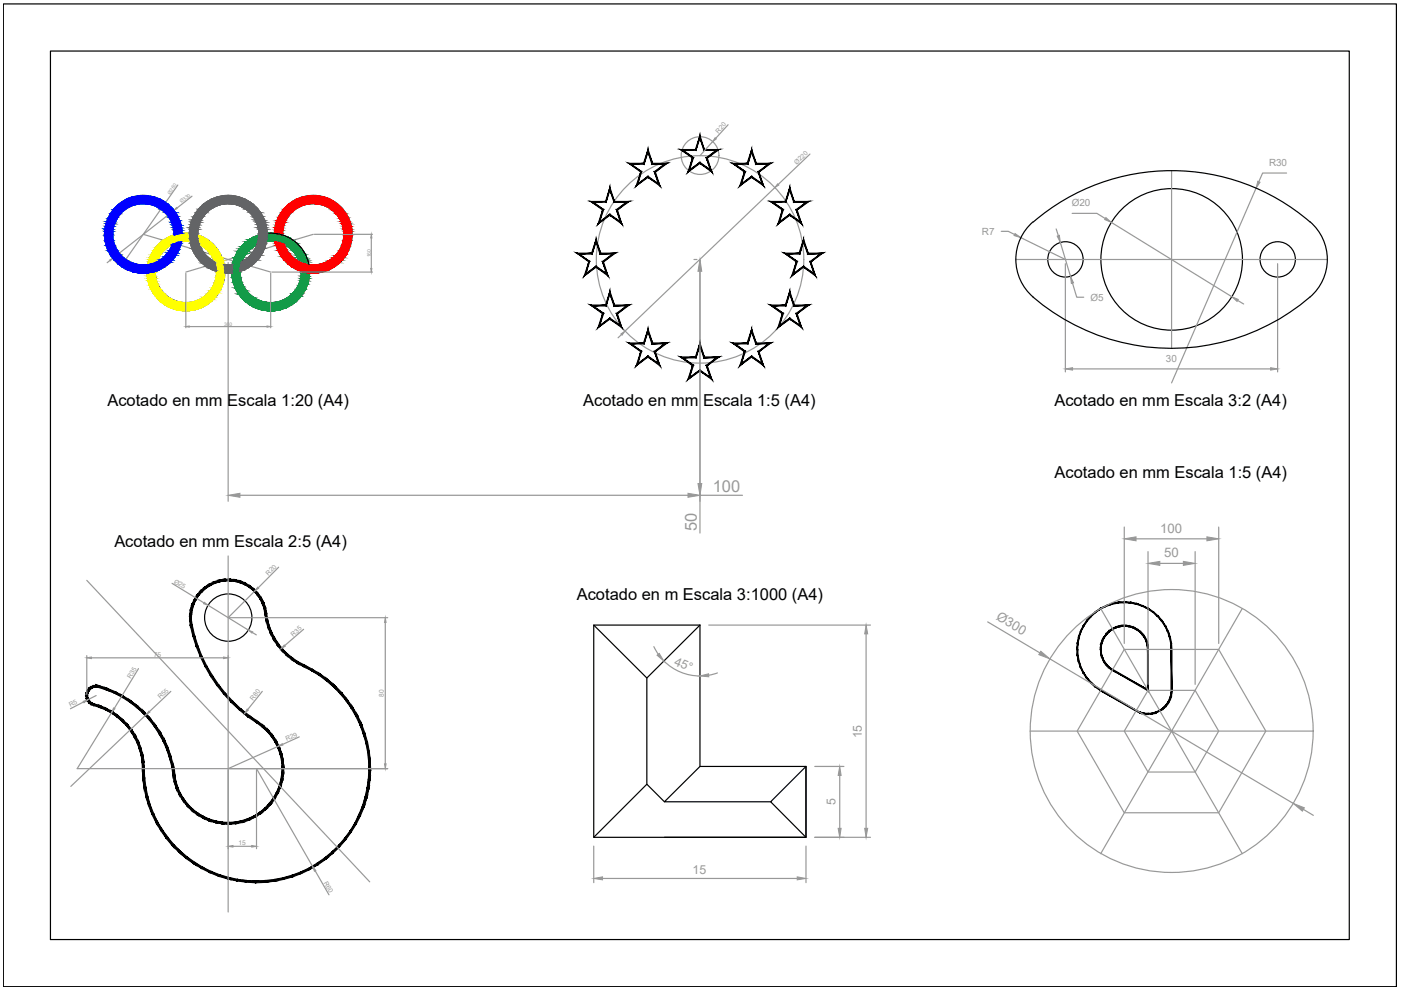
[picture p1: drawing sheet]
<svg xmlns="http://www.w3.org/2000/svg" width="297mm" height="210mm" viewBox="0 0 297 210" stroke-linecap="round" stroke-linejoin="round" font-family="sans-serif">
<defs><g id="words">
<g font-size="3.5">
<text x="22.8" y="86.1">Acotado en mm Escala 1:20 (A4)</text>
<text x="123.6" y="86.1">Acotado en mm Escala 1:5 (A4)</text>
<text x="223.5" y="86.1">Acotado en mm Escala 3:2 (A4)</text>
<text x="223.6" y="101.3">Acotado en mm Escala 1:5 (A4)</text>
<text x="24.2" y="116">Acotado en mm Escala 2:5 (A4)</text>
<text x="122.3" y="127.2">Acotado en m Escala 3:1000 (A4)</text>
</g>
<g font-size="3.5" fill="#989898">
<text x="151.1" y="104.3">100</text>
<text x="147.7" y="112.6" transform="rotate(-90 147.7 112.6)">50</text>
</g>
<g font-size="2.8" fill="#989898">
<text x="246" y="113">100</text>
<text x="246.8" y="118.1">50</text>
<text x="211.1" y="131.3" transform="rotate(31 211.1 131.3)">Ø300</text>
</g>
<g font-size="2.6" fill="#989898">
<text x="142.8" y="140.9" transform="rotate(22 142.8 140.9)">45°</text>
<text x="182.7" y="156.6" transform="rotate(-90 182.7 156.6)">15</text>
<text x="177.1" y="170.8" transform="rotate(-90 177.1 170.8)">5</text>
<text x="146.8" y="185.3">15</text>
</g>
<g font-size="2.1" fill="#989898">
<text x="269.1" y="35.2">R30</text>
<text x="227.2" y="43.7">Ø20</text>
<text x="208.2" y="49.8">R7</text>
<text x="231.2" y="63.8">Ø5</text>
<text x="247.2" y="76.7">30</text>
</g>
<g font-size="1.4" fill="#989898">
<text x="152.3" y="28.3" transform="rotate(-48 152.3 28.3)">R20</text>
<text x="168.9" y="35" transform="rotate(-44 168.9 35)">Ø220</text>
<text x="36.8" y="123.6" transform="rotate(31 36.8 123.6)">Ø25</text>
<text x="56.9" y="122" transform="rotate(-45 56.9 122)">R20</text>
<text x="62.1" y="135" transform="rotate(-40 62.1 135)">R35</text>
<text x="27.7" y="144" transform="rotate(-58 27.7 144)">R35</text>
<text x="32.6" y="139.2">75</text>
<text x="14.9" y="150" transform="rotate(-27 14.9 150)">R5</text>
<text x="34" y="148.3" transform="rotate(-44 34 148.3)">R55</text>
<text x="53.7" y="148.6" transform="rotate(-51 53.7 148.6)">R80</text>
<text x="81.4" y="147.7" transform="rotate(-90 81.4 147.7)">80</text>
<text x="60.8" y="157.1" transform="rotate(-24 60.8 157.1)">R29</text>
<text x="50.6" y="179.2">15</text>
<text x="68.6" y="187.2" transform="rotate(60 68.6 187.2)">R60</text>
</g>
<g font-size="1" fill="#989898">
<text x="36.1" y="41.3" transform="rotate(-55 36.1 41.3)">Ø260</text>
<text x="38.5" y="43.1" transform="rotate(-39 38.5 43.1)">Ø330</text>
<text x="78.6" y="54.6" transform="rotate(-90 78.6 54.6)">160</text>
<text x="47.5" y="69.1">360</text>
</g>
</g></defs>
<!-- layer: COTAS -->
<g fill="none" stroke="#989898" stroke-width=".25">
<path d="M37.7 39.2l-3.2 4.6M151.1 30l-2.7 3M154.4 26.4l-2.6 2.9M164.3 39.8l-31.8 30.4M171.7 32.7l-6.7 6.4M248.4 36.2v37.7M266.3 39.9l-17.9 41.3M272.8 36.7h-5.1l-.8 1.8M23.3 55.2l-.6 .5M26.2 55.6l-.4 .6M30.4 49.7l27 8M34.1 44.4l-7.4 10.6"/>
<path d="M36.9 44.6l-13 10.2M39.4 57.9v11.6M40.7 41.6l-3.2 2.5M48.4 55.7v50.6M57.4 57.9v11.6M57.6 57.7h21.4M66.4 49.7l-27 8M66.6 49.7h12.4M78.7 50.4v6.5M147.1 55h.7M148.4 55.7v57.3M212.3 49.1h1.5l1.3 .6"/>
<path d="M215.4 55h66M216.5 50.4l9.4 4.6M223.9 48.5l.5 1.5M224.8 51.4l2.2 7.2M225.9 55.9v23M227.3 45.2h5.3l1.7 1.1M235.6 47.1l25.5 15.8M270.9 55.9v23M40.1 69.2h16.5M131.8 70.9l-.8 .7M227.4 60.1l.9 2.9h1.5M227.4 78.2h42"/>
<path d="M262.4 63.7l1.3 .8M48.4 117.9v75.5M50.9 105h95M147.1 105h.7M148.4 105h9M238.4 111.7v24.7M240.9 114.2h15M243.4 117v28.1M245.9 119.5h5M253.4 117v28.1M258.4 111.7v24.7M18.4 139v8.2"/>
<path d="M18.4 123l60 64M19.4 139.5h28M36.5 123.7l6.8 4.1M44.1 128.3l8.5 5.3M48.6 131h33.6M53.5 134.1l.8 .5M54 125.3l-5.6 5.7M59.1 120.3l-4.3 4.3M64.4 133.4l-4 3.5M81.7 132v30M138.6 137.1l1 1.6M150.3 132.5h34.3"/>
<path d="M183.6 134.4v41.2M209.4 131.9l11.1 6.5M222.6 139.7l51.6 30.6M17.7 148.8l-2.8 1.5M20.4 147.5l-1.8 .9M23.7 151l-7.3 12h65.8M29.4 141.8l-5.2 8.4M30.9 151.6l-15.9 15.1M36.2 146.6l-4.5 4.3M55.6 146.6l-3.1 3.8M59 158.2l-10.6 4.8M63.4 156.2l-3.5 1.6"/>
<path d="M140.8 140.2a10.8 10.8 0 0 0 7.6 3.1M152.1 142.7l-1.8 .5M49.4 179.4h4M54.4 163.2v16.7M54.4 163l11.9 20.8M125.9 179.4v7.7M170.9 179.4v7.7M172.7 177.5h11.9M172.7 162.5h6.2M178 164.4v11.2M276.3 171.6l2.2 1.3M66.8 184.6l3 5.1"/>
<path d="M127.7 186.3h41.3"/>
<circle cx="148.4" cy="33" r="4"/>
<circle cx="148.4" cy="55" r="22"/>
</g>
<g fill="#989898" stroke="#989898" stroke-width=".21">
<path d="M48.4 105l2.5-.4v.8z"/>
<path d="M145.9 104.6l2.5 .4-2.5 .4z"/>
<path d="M81.7 131l.2 1h-.4z"/>
<path d="M81.5 162h.4l-.2 1z"/>
<path d="M54.6 124.5l.2 .2-.8 .6z"/>
<path d="M52.6 133.6l1 .4-.2 .2z"/>
<path d="M43.3 127.7l.8 .6-.9-.3z"/>
<path d="M60.3 136.8l.2 .2-.9 .5z"/>
<path d="M52.4 150.4l.2 .2-.7 .6z"/>
<path d="M59 158.2l.8-.5 .2 .3z"/>
<path d="M48.4 179.4l1-.1v.3z"/>
<path d="M53.4 179.3l1 .1-1 .2z"/>
<path d="M66.3 183.8l.7 .8-.3 .1z"/>
<path d="M24.1 150.1l.3 .2-.7 .7z"/>
<path d="M31.6 150.8l.2 .2-.9 .6z"/>
<path d="M17.6 148.7l1-.3-.8 .6z"/>
<path d="M18.4 139.5l1-.2v.3z"/>
<path d="M47.4 139.3l1 .2-1 .1z"/>
<path d="M125.9 186.3l1.8-.4v.6z"/>
<path d="M169 185.9l1.9 .4-1.9 .2z"/>
<path d="M177.7 175.6h.6l-.3 1.9z"/>
<path d="M178 162.5l.3 1.9h-.6z"/>
<path d="M139.3 138.9l.5-.4 .9 1.7z"/>
<path d="M148.4 143.3l1.8-.4 .1 .6z"/>
<path d="M183.3 175.6h.7l-.4 1.9z"/>
<path d="M183.6 132.5l.4 1.9h-.7z"/>
<path d="M238.4 114.2l2.5-.4v.9z"/>
<path d="M255.9 113.8l2.5 .4-2.5 .5z"/>
<path d="M243.4 119.5l2.5-.5v.9z"/>
<path d="M250.9 119l2.5 .5-2.5 .4z"/>
<path d="M274.2 170.3l2.3 1-.4 .7z"/>
<path d="M220.7 138.1l1.9 1.6-2.4-.9z"/>
<path d="M26.7 55l-.4 .7-.2-.1z"/>
<path d="M34.4 43.7l.3 .1-.6 .6z"/>
<path d="M23.2 55.1l.7-.3-.5 .5z"/>
<path d="M37.4 44l.1 .2-.6 .4z"/>
<path d="M78.6 56.9h.3l-.2 .8z"/>
<path d="M78.7 49.7l.2 .7h-.3z"/>
<path d="M39.4 69.2l.7-.1v.3z"/>
<path d="M56.6 69.1l.8 .1-.8 .2z"/>
<path d="M151.6 29.2l.3 .2-.8 .6z"/>
<path d="M131.6 70.8l.9-.6-.6 .9z"/>
<path d="M164.9 39l.2 .2-.8 .6z"/>
<path d="M215.2 49.5l1.3 .9-1.5-.5z"/>
<path d="M224.1 50.1l.5-.2 .2 1.5z"/>
<path d="M227 58.6l.6 1.4-.5 .1z"/>
<path d="M261.1 62.9l1.4 .6-.2 .4z"/>
<path d="M234.5 46.1l1.1 1-1.4-.5z"/>
<path d="M266.7 38.4l.5 .2-.9 1.3z"/>
<path d="M225.9 78.2l1.5-.2v.5z"/>
<path d="M269.4 78l1.5 .2-1.5 .3z"/>
<path d="M148.4 55l.4 2.5h-.8z"/>
<path d="M148 102.5h.8l-.4 2.5z"/>
</g>
<!-- layer: 0 -->
<g fill="none" stroke="#000" stroke-width=".25">
<path d="M.7 .8h295.4v208.4h-295.4zM10.7 10.8h275.4v188.4h-275.4zM36.9 49.8a6.5 6.5 0 0 0-9-6.1 6.5 6.5 0 0 0-2 10.7 6.5 6.5 0 0 0 10.6-2.6M38.6 49.4a8.2 8.2 0 0 0-12-7 8.2 8.2 0 0 0-1.1 13.9 8.2 8.2 0 0 0 13-5.1M40.2 49.5a8.2 8.2 0 0 0-8.9 6.6M40.3 51.2a6.5 6.5 0 0 0-7 4.3M41.9 49.8a8.2 8.2 0 0 1 2.5 14.4 8.2 8.2 0 0 1-13.2-6.3M42.3 51.8a6.5 6.5 0 0 1 .5 11.4 6.5 6.5 0 0 1-9.9-5.7M45.5 55.5a6.5 6.5 0 0 1-2.2-9.9 6.5 6.5 0 0 1 10.2 0 6.5 6.5 0 0 1-2.2 9.9M45.9 57.5a8.2 8.2 0 0 1-4.2-12.7 8.2 8.2 0 0 1 13.4 0 8.2 8.2 0 0 1-4.2 12.7M47.5 56.1h1.8M47.6 57.9h1.5"/>
<path d="M54.5 51.8a6.5 6.5 0 0 0-.5 11.4 6.5 6.5 0 0 0 9.9-5.7M54.9 49.8a8.2 8.2 0 0 0-2.4 14.4 8.2 8.2 0 0 0 13.1-6.3M56.5 51.2a6.5 6.5 0 0 1 7 4.3M56.7 49.5a8.2 8.2 0 0 1 8.8 6.6M58.2 49.4a8.2 8.2 0 0 1 12-7 8.2 8.2 0 0 1 1.2 13.9 8.2 8.2 0 0 1-13.1-5.1M59.9 49.8a6.5 6.5 0 0 1 9-6.1 6.5 6.5 0 0 1 2 10.7 6.5 6.5 0 0 1-10.6-2.6M219 47a10.5 10.5 0 0 0 0 16 45 45 0 0 0 59.4-.7 10.5 10.5 0 0 0-.6-15.3M219.1 47.1a45 45 0 0 1 58.7 0M125.9 132.5l11.2 11.2M148.4 132.5h-22.5v45h45v-15l-7.5 7.5 7.5 7.5M148.4 132.5v30l-7.5 7.5h22.5M148.4 132.5l-11.3 11.2v22.6"/>
<path d="M140.9 170l-3.8-3.7-11.2 11.2M148.4 162.5h22.5v15h-30"/>
<circle cx="225.9" cy="55" r="3.7"/>
<circle cx="248.4" cy="55" r="15"/>
<circle cx="270.9" cy="55" r="3.7"/>
<circle cx="48.4" cy="130.9" r="5"/>
</g>
<g fill="#000" stroke="#000" stroke-width=".21">
<path d="M138.4 34.6l-.2 .2 3.3-.2zM138.2 34.8l3.3-.2-.6 .2zM139 36.5l2.5-1.9-.6 .2zM138.7 36.4l2.2-1.6-1.9 1.7zM138.7 36.4l1.2 3-.9-2.9zM138.7 36.4l1.2 3-.3-.5zM137.4 37.6l2.5 1.8-.3-.5zM137.4 37.4l2.2 1.5-2.2-1.3zM134.9 39.4l2.5-1.8v-.2zM135.2 38.9l2.2-1.5-2.5 2zM135.8 36.5l-.9 2.9 .3-.5zM135.8 36.5l.2-.1-.8 2.5zM133.3 34.6l2.5 1.9 .2-.1zM133.3 34.6l.6 .2 2.1 1.6zM133.3 34.6l.6 .2 2.5-.2zM133.9 34.8l2.5-.2 .2 .2zM137.4 31.7l-1 2.9 .2 .2zM137.4 31.7v.6l-.8 2.5zM137.4 31.7v.6l1 2.3zM137.4 32.3l1 2.3-.2 .2z"/>
<path d="M149.3 31.7l-.1 .2 3.3-.2zM149.2 31.9l3.3-.2-.6 .2zM150 33.5l2.5-1.8-.6 .2zM149.7 33.4l2.2-1.5-1.9 1.6zM149.7 33.4l1.2 3.1-.9-3zM149.7 33.4l1.2 3.1-.3-.5zM148.4 34.7l2.5 1.8-.3-.5zM148.4 34.4l2.2 1.6-2.2-1.3zM145.8 36.5l2.6-1.8v-.3zM146.2 36l2.2-1.6-2.6 2.1zM146.8 33.5l-1 3 .4-.5zM146.8 33.5l.3-.1-.9 2.6zM144.3 31.7l2.5 1.8 .3-.1zM144.3 31.7l.6 .2 2.2 1.5zM144.3 31.7l.6 .2 2.5-.2zM144.9 31.9l2.5-.2 .2 .2zM148.4 28.7l-1 3 .2 .2zM148.4 28.7v.6l-.8 2.6zM148.4 28.7v.6l.9 2.4zM148.4 29.3l.9 2.4-.1 .2z"/>
<path d="M160.3 34.6l-.1 .2 3.3-.2zM160.2 34.8l3.3-.2-.6 .2zM160.9 36.5l2.6-1.9-.6 .2zM160.7 36.4l2.2-1.6-2 1.7zM160.7 36.4l1.2 3-1-2.9zM160.7 36.4l1.2 3-.4-.5zM159.4 37.6l2.5 1.8-.4-.5zM159.4 37.4l2.1 1.5-2.1-1.3zM156.8 39.4l2.6-1.8v-.2zM157.2 38.9l2.2-1.5-2.6 2zM157.8 36.5l-1 2.9 .4-.5zM157.8 36.5l.3-.1-.9 2.5zM155.3 34.6l2.5 1.9 .3-.1zM155.3 34.6l.6 .2 2.2 1.6zM155.3 34.6l.6 .2 2.5-.2zM155.9 34.8l2.5-.2 .2 .2zM159.4 31.7l-1 2.9 .2 .2zM159.4 31.7v.6l-.8 2.5zM159.4 31.7v.6l.9 2.3zM159.4 32.3l.9 2.3-.1 .2z"/>
<path d="M127.4 53.7l-.2 .2 3.3-.2zM127.2 53.9l3.3-.2-.6 .2zM128 55.5l2.5-1.8-.6 .2zM127.7 55.4l2.2-1.5-1.9 1.6zM127.7 55.4l1.2 3.1-.9-3zM127.7 55.4l1.2 3.1-.3-.5zM126.4 56.7l2.5 1.8-.3-.5zM126.4 56.4l2.2 1.6-2.2-1.3zM123.9 58.5l2.5-1.8v-.3zM124.2 58l2.2-1.6-2.5 2.1zM124.8 55.5l-.9 3 .3-.5zM124.8 55.5l.2-.1-.8 2.6zM122.3 53.7l2.5 1.8 .2-.1zM122.3 53.7l.6 .2 2.1 1.5zM122.3 53.7l.6 .2 2.5-.2zM122.9 53.9l2.5-.2 .1 .2zM126.4 50.7l-1 3 .1 .2zM126.4 50.7v.6l-.9 2.6zM126.4 50.7v.6l1 2.4zM126.4 51.3l1 2.4-.2 .2z"/>
<path d="M130.3 42.7l-.1 .2 3.3-.2zM130.2 42.9l3.3-.2-.7 .2zM130.9 44.5l2.6-1.8-.7 .2zM130.7 44.4l2.1-1.5-1.9 1.6zM130.7 44.4l1.2 3.1-1-3zM130.7 44.4l1.2 3.1-.4-.5zM129.3 45.7l2.6 1.8-.4-.5zM129.3 45.4l2.2 1.6-2.2-1.3zM126.8 47.5l2.5-1.8v-.3zM127.2 47l2.1-1.6-2.5 2.1zM127.7 44.5l-.9 3 .4-.5zM127.7 44.5l.3-.1-.8 2.6zM125.2 42.7l2.5 1.8 .3-.1zM125.2 42.7l.6 .2 2.2 1.5zM125.2 42.7l.6 .2 2.6-.2zM125.8 42.9l2.6-.2 .1 .2zM129.3 39.7l-.9 3 .1 .2zM129.3 39.7v.6l-.8 2.6zM129.3 39.7v.6l1 2.4zM129.3 40.3l1 2.4-.1 .2z"/>
<path d="M168.4 42.7l-.1 .2 3.3-.2zM168.3 42.9l3.3-.2-.7 .2zM169 44.5l2.6-1.8-.7 .2zM168.8 44.4l2.1-1.5-1.9 1.6zM168.8 44.4l1.2 3.1-1-3zM168.8 44.4l1.2 3.1-.4-.5zM167.5 45.7l2.5 1.8-.4-.5zM167.5 45.4l2.1 1.6-2.1-1.3zM164.9 47.5l2.6-1.8v-.3zM165.3 47l2.2-1.6-2.6 2.1zM165.8 44.5l-.9 3 .4-.5zM165.8 44.5l.3-.1-.8 2.6zM163.3 42.7l2.5 1.8 .3-.1zM163.3 42.7l.6 .2 2.2 1.5zM163.3 42.7l.6 .2 2.6-.2zM163.9 42.9l2.6-.2 .1 .2zM167.5 39.7l-1 3 .1 .2zM167.5 39.7v.6l-.9 2.6zM167.5 39.7v.6l.9 2.4zM167.5 40.3l.9 2.4-.1 .2z"/>
<path d="M171.4 53.7l-.2 .2 3.3-.2zM171.2 53.9l3.3-.2-.6 .2zM171.9 55.5l2.6-1.8-.6 .2zM171.7 55.4l2.2-1.5-2 1.6zM171.7 55.4l1.2 3.1-1-3zM171.7 55.4l1.2 3.1-.4-.5zM170.4 56.7l2.5 1.8-.4-.5zM170.4 56.4l2.1 1.6-2.1-1.3zM167.8 58.5l2.6-1.8v-.3zM168.2 58l2.2-1.6-2.6 2.1zM168.8 55.5l-1 3 .4-.5zM168.8 55.5l.3-.1-.9 2.6zM166.3 53.7l2.5 1.8 .3-.1zM166.3 53.7l.6 .2 2.2 1.5zM166.3 53.7l.6 .2 2.5-.2zM166.9 53.9l2.5-.2 .2 .2zM170.4 50.7l-1 3 .2 .2zM170.4 50.7v.6l-.8 2.6zM170.4 50.7v.6l1 2.4zM170.4 51.3l1 2.4-.2 .2z"/>
<path d="M130.3 64.7l-.1 .2 3.3-.2zM130.2 64.9l3.3-.2-.7 .2zM130.9 66.5l2.6-1.8-.7 .2zM130.7 66.4l2.1-1.5-1.9 1.6zM130.7 66.4l1.2 3.1-1-3zM130.7 66.4l1.2 3.1-.4-.5zM129.3 67.7l2.6 1.8-.4-.5zM129.3 67.4l2.2 1.6-2.2-1.3zM126.8 69.5l2.5-1.8v-.3zM127.2 69l2.1-1.6-2.5 2.1zM127.7 66.5l-.9 3 .4-.5zM127.7 66.5l.3-.1-.8 2.6zM125.2 64.7l2.5 1.8 .3-.1zM125.2 64.7l.6 .2 2.2 1.5zM125.2 64.7l.6 .2 2.6-.2zM125.8 64.9l2.6-.2 .1 .2zM129.3 61.7l-.9 3 .1 .2zM129.3 61.7v.6l-.8 2.6zM129.3 61.7v.6l1 2.4zM129.3 62.3l1 2.4-.1 .2z"/>
<path d="M138.4 72.7l-.2 .2 3.3-.2zM138.2 72.9l3.3-.2-.6 .2zM139 74.6l2.5-1.9-.6 .2zM138.7 74.5l2.2-1.6-1.9 1.7zM138.7 74.5l1.2 3.1-.9-3zM138.7 74.5l1.2 3.1-.3-.6zM137.4 75.7l2.5 1.9-.3-.6zM137.4 75.5l2.2 1.5-2.2-1.3zM134.9 77.6l2.5-1.9v-.2zM135.2 77l2.2-1.5-2.5 2.1zM135.8 74.6l-.9 3 .3-.6zM135.8 74.6l.2-.1-.8 2.5zM133.3 72.7l2.5 1.9 .2-.1zM133.3 72.7l.6 .2 2.1 1.6zM133.3 72.7l.6 .2 2.5-.2zM133.9 72.9l2.5-.2 .2 .2zM137.4 69.8l-1 2.9 .2 .2zM137.4 69.8v.6l-.8 2.5zM137.4 69.8v.6l1 2.3zM137.4 70.4l1 2.3-.2 .2z"/>
<path d="M149.3 75.7l-.1 .2 3.3-.2zM149.2 75.9l3.3-.2-.6 .2zM150 77.5l2.5-1.8-.6 .2zM149.7 77.5l2.2-1.6-1.9 1.6zM149.7 77.5l1.2 3-.9-3zM149.7 77.5l1.2 3-.3-.5zM148.4 78.7l2.5 1.8-.3-.5zM148.4 78.4l2.2 1.6-2.2-1.3zM145.8 80.5l2.6-1.8v-.3zM146.2 80l2.2-1.6-2.6 2.1zM146.8 77.5l-1 3 .4-.5zM146.8 77.5h.3l-.9 2.5zM144.3 75.7l2.5 1.8h.3zM144.3 75.7l.6 .2 2.2 1.6zM144.3 75.7l.6 .2 2.5-.2zM144.9 75.9l2.5-.2 .2 .2zM148.4 72.7l-1 3 .2 .2zM148.4 72.7v.6l-.8 2.6zM148.4 72.7v.6l.9 2.4zM148.4 73.3l.9 2.4-.1 .2z"/>
<path d="M160.3 72.7l-.1 .2 3.3-.2zM160.2 72.9l3.3-.2-.6 .2zM160.9 74.6l2.6-1.9-.6 .2zM160.7 74.5l2.2-1.6-2 1.7zM160.7 74.5l1.2 3.1-1-3zM160.7 74.5l1.2 3.1-.4-.6zM159.4 75.7l2.5 1.9-.4-.6zM159.4 75.5l2.1 1.5-2.1-1.3zM156.8 77.6l2.6-1.9v-.2zM157.2 77l2.2-1.5-2.6 2.1zM157.8 74.6l-1 3 .4-.6zM157.8 74.6l.3-.1-.9 2.5zM155.3 72.7l2.5 1.9 .3-.1zM155.3 72.7l.6 .2 2.2 1.6zM155.3 72.7l.6 .2 2.5-.2zM155.9 72.9l2.5-.2 .2 .2zM159.4 69.8l-1 2.9 .2 .2zM159.4 69.8v.6l-.8 2.5zM159.4 69.8v.6l.9 2.3zM159.4 70.4l.9 2.3-.1 .2z"/>
<path d="M168.4 64.7l-.1 .2 3.3-.2zM168.3 64.9l3.3-.2-.7 .2zM169 66.5l2.6-1.8-.7 .2zM168.8 66.4l2.1-1.5-1.9 1.6zM168.8 66.4l1.2 3.1-1-3zM168.8 66.4l1.2 3.1-.4-.5zM167.5 67.7l2.5 1.8-.4-.5zM167.5 67.4l2.1 1.6-2.1-1.3zM164.9 69.5l2.6-1.8v-.3zM165.3 69l2.2-1.6-2.6 2.1zM165.8 66.5l-.9 3 .4-.5zM165.8 66.5l.3-.1-.8 2.6zM163.3 64.7l2.5 1.8 .3-.1zM163.3 64.7l.6 .2 2.2 1.5zM163.3 64.7l.6 .2 2.6-.2zM163.9 64.9l2.6-.2 .1 .2zM167.5 61.7l-1 3 .1 .2zM167.5 61.7v.6l-.9 2.6zM167.5 61.7v.6l.9 2.4zM167.5 62.3l.9 2.4-.1 .2z"/>
<path d="M243.4 136.8l.1 .9h-.2zM243.2 136.8l.1 .9 .1-.9zM243.2 136l.2 .8h-.2zM243 136l.2 .8v-.8zM242.8 135.2l.4 .8h-.2zM242.6 135.2l.4 .8-.2-.8zM242.3 134.4l.5 .8h-.2zM242.1 134.6l.5 .6-.3-.8zM241.7 133.8l.6 .6-.2 .2zM241.7 133.8l-.2 .1 .6 .7zM240.9 133.3l.8 .5-.2 .1zM240.9 133.3l-.1 .2 .7 .4zM240.1 132.9l.8 .4-.1 .2zM240.1 132.9v.2l.7 .4zM239.3 132.7l.8 .2v.2zM239.3 132.7v.2l.8 .2zM238.4 132.6l.9 .1v.2zM238.4 132.6v.2l.9 .1zM237.5 132.7l.9-.1v.2zM237.5 132.7v.2l.9-.1zM236.6 132.9l.9-.2v.2zM236.6 132.9l.1 .2 .8-.2zM235.8 133.3l.8-.4 .1 .2zM235.8 133.3l.2 .2 .7-.4zM235.1 133.8l.7-.5 .2 .2zM235.1 133.8l.1 .1 .8-.4zM235.1 133.8l.1 .1-.7 .5zM234.5 134.4l.1 .2 .6-.7zM234.5 134.4l.1 .2-.6 .6zM234 135.2h.1l.5-.6zM234 135.2h.1l-.5 .8zM234.1 135.2l-.5 .8h.2zM233.6 136h.2l-.4 .8zM233.8 136l-.4 .8h.1zM233.4 136.8h.1l-.2 .9zM233.5 136.8l-.2 .9h.2zM233.3 137.7h.2l-.1 .9zM233.5 137.7l-.1 .9 .1-.1zM233.4 138.6l.1-.1 .1 .9zM233.5 138.5l.1 .9h.2zM233.6 139.4h.2l.2 .8zM233.8 139.4l.2 .8h.1zM234 140.2h.1l.4 .8zM234.1 140.2l.4 .8 .1-.2zM234.5 141l.1-.2 .5 .8zM234.6 140.8l.5 .8 .1-.1zM235.1 141.6l.1-.1 .6 .6zM235.2 141.5l.6 .6 .2-.2z"/>
<path d="M248.4 136.4l.1 1.3h-.2zM248.2 136.4l.1 1.3 .1-1.3zM248.1 135.1l.3 1.3h-.2zM247.9 135.1l.3 1.3-.1-1.3zM247.7 133.8l.4 1.3h-.2zM247.5 133.9l.4 1.2-.2-1.3zM247.1 132.7l.6 1.1-.2 .1zM247 132.7l.5 1.2-.4-1.2zM246.4 131.6l.7 1.1h-.1zM246.2 131.7l.8 1-.6-1.1zM245.5 130.5l.9 1.1-.2 .1zM245.5 130.5l-.1 .2 .8 1zM244.5 129.7l1 .8-.1 .2zM244.5 129.7l-.1 .1 1 .9zM243.4 128.9l1.1 .8-.1 .1zM243.4 128.9l-.1 .2 1.1 .7zM242.3 128.4l1.1 .5-.1 .2zM242.3 128.4l-.1 .2 1.1 .5zM241 127.9l1.3 .5-.1 .2zM241 127.9l-.1 .2 1.3 .5zM239.7 127.7l1.3 .2-.1 .2zM239.7 127.7v.2l1.2 .2zM238.4 127.6l1.3 .1v.2zM238.4 127.6v.2l1.3 .1zM237.1 127.7l1.3-.1v.2zM237.1 127.7v.2l1.3-.1zM235.8 127.9l1.3-.2v.2zM235.8 127.9v.2l1.3-.2zM234.5 128.4l1.3-.5v.2zM234.5 128.4l.1 .2 1.2-.5zM233.3 128.9l1.2-.5 .1 .2zM233.3 128.9l.2 .2 1.1-.5zM232.2 129.7l1.1-.8 .2 .2zM232.2 129.7l.2 .1 1.1-.7zM231.3 130.5l.9-.8 .2 .1zM231.3 130.5l.1 .2 1-.9zM231.3 130.5l.1 .2-1 .9zM230.4 131.6l.1 .1 .9-1zM230.4 131.6l.1 .1-.9 1zM230.5 131.7l-.9 1h.2zM229.6 132.7h.2l-.7 1.1zM229.8 132.7l-.7 1.1 .1 .1zM229.1 133.8l.1 .1-.6 1.2zM229.2 133.9l-.6 1.2h.2zM228.6 135.1h.2l-.4 1.3zM228.8 135.1l-.4 1.3h.2zM228.4 136.4h.2l-.3 1.3zM228.6 136.4l-.3 1.3h.2zM228.3 137.7h.2l-.1 1.3zM228.5 137.7l-.1 1.3h.2zM228.4 139h.2v1.3zM228.6 139v1.3l.2-.1zM228.6 140.3l.2-.1 .3 1.3zM228.8 140.2l.3 1.3h.1zM229.1 141.5h.1l.4 1.2zM229.2 141.5l.4 1.2 .2-.1zM229.6 142.7l.2-.1 .6 1.2zM229.8 142.6l.6 1.2 .1-.1zM230.4 143.8l.1-.1 .8 1.2zM230.5 143.7l.8 1.2 .1-.2zM231.4 144.7l.8 1-.9-.8zM231.4 144.7l.8 1 .2-.2zM232.4 145.5l.9 1-1.1-.8zM232.4 145.5l.9 1 .2-.3z"/>
<path d="M52.9 151.7l1.9 1.3-.2 .4zM52.9 151.7l-.3 .3 2 1.4zM51 150.3l1.9 1.4-.3 .3zM51 150.3l-.2 .3 1.8 1.4zM49.3 148.7l1.7 1.6-.2 .3zM49.3 148.7l-.2 .3 1.7 1.6zM47.8 147l1.5 1.7-.2 .3zM47.5 147.2l1.6 1.8-1.3-2zM46.3 145.1l1.5 1.9-.3 .2zM46 145.4l1.5 1.8-1.2-2.1zM45 143.2l1.3 1.9-.3 .3zM44.7 143.5l1.3 1.9-1-2.2zM43.8 141.2l1.2 2-.3 .3zM43.5 141.4l1.2 2.1-.9-2.3zM42.8 139.1l1 2.1-.3 .2zM42.5 139.3l1 2.1-.7-2.3zM42 137l.8 2.1-.3 .2zM41.6 137.1l.9 2.2-.5-2.3zM41.3 134.7l.7 2.3-.4 .1zM40.9 134.9l.7 2.2-.3-2.4zM40.8 132.5l.5 2.2-.4 .2zM40.3 132.6l.6 2.3-.1-2.4zM40.6 131.4l.2 1.1-.5 .1zM40.2 131.4l.1 1.2 .3-1.2zM40.6 130.3v1.1h-.4zM40.2 130.3v1.1l.4-1.1zM40.8 129.2l-.2 1.1h-.4zM40.4 129.1l-.2 1.2 .6-1.1zM41.1 128.2l-.3 1-.4-.1zM40.7 128l-.3 1.1 .7-.9zM40.7 128l.9-.8-.5 1zM41.2 127l-.5 1 .9-.8zM41.2 127l.9-.7-.5 .9zM41.8 126.1l-.6 .9 .9-.7zM41.8 126.1l1.1-.6-.8 .8zM42.6 125.2l-.8 .9 1.1-.6zM42.6 125.2l1.1-.5-.8 .8zM42.6 125.2l1.1-.5-.2-.3zM43.5 124.4l1.1-.3-.9 .6zM43.5 124.4l1.1-.3-.2-.3zM44.4 123.8l1.2-.1-1 .4zM44.4 123.8l1.2-.1-.1-.4zM45.5 123.3h1.1l-1 .4zM45.5 123.3h1.1v-.3zM46.6 123l1.1 .2-1.1 .1zM46.6 123l1.1 .2v-.4zM47.7 122.8l1.1 .4h-1.1zM47.7 122.8l1.1 .4v-.4zM48.8 122.8l1.1 .5-1.1-.1zM48.8 122.8l1.1 .5 .1-.4zM50 122.9l1 .7-1.1-.3zM50 122.9l1 .7 .1-.4zM51.1 123.2l.9 .8-1-.4zM51.1 123.2l.9 .8 .1-.3zM52.1 123.7l.8 .9-.9-.6zM52.1 123.7l.8 .9 .2-.3zM53.1 124.3l.6 1-.8-.7zM53.1 124.3l.6 1 .3-.3zM54 125l.5 1.1-.8-.8zM54 125l.5 1.1 .3-.3zM54.5 126.1l.3-.3 .3 1.2zM54.8 125.8l.3 1.2 .3-.2zM55.1 127l.3-.2 .2 1.2zM55.4 126.8l.2 1.2 .4-.2zM55.6 128l.4-.2v1.2zM56 127.8v1.2l.3-.1zM56 129l.3-.1-.2 1.2zM56.3 128.9l-.2 1.2 .4-.1zM56.1 130.1l.4-.1-.1 1.5zM56.5 130l-.1 1.5 .4-.1zM56.4 131.5l.4-.1v1.5zM56.8 131.4v1.5l.3-.1zM56.8 132.9l.3-.1 .2 1.5zM57.1 132.8l.2 1.5 .3-.2zM57.3 134.3l.3-.2 .3 1.4zM57.6 134.1l.3 1.4 .4-.1zM57.9 135.5l.4-.1 .4 1.4zM58.3 135.4l.4 1.4 .4-.2zM58.7 136.8l.4-.2 .6 1.3zM59.1 136.6l.6 1.3 .3-.2zM59.7 137.9l.3-.2 .7 1.2zM60 137.7l.7 1.2 .2-.3zM60.9 138.6l.9 1.3-1.1-1zM60.9 138.6l.9 1.3 .2-.4zM62 139.5l1 1.2-1.2-.8zM62 139.5l1 1.2 .2-.4zM63.2 140.3l1.1 1-1.3-.6zM63.2 140.3l1.1 1 .2-.3z"/>
<path d="M64.5 141l1.6 1.2-1.8-.9zM64.5 141l1.6 1.2 .1-.3zM66.2 141.9l1.5 1.3-1.6-1zM66.2 141.9l1.5 1.3 .3-.3zM68 142.9l1.3 1.5-1.6-1.2zM68 142.9l1.3 1.5 .2-.3zM69.5 144.1l1.3 1.6-1.5-1.3zM69.5 144.1l1.3 1.6 .3-.3zM70.8 145.7l.3-.3 1.1 1.7zM71.1 145.4l1.1 1.7 .3-.3zM72.2 147.1l.3-.3 .9 1.8zM72.5 146.8l.9 1.8 .3-.2zM73.4 148.6l.3-.2 .8 1.8zM73.7 148.4l.8 1.8 .3-.2zM74.5 150.2l.3-.2 .7 1.9zM74.8 150l.7 1.9 .3-.1zM75.5 151.9l.3-.1 .5 1.9zM75.8 151.8l.5 1.9 .4-.1zM76.3 153.7l.4-.1 .3 2zM76.7 153.6l.3 2 .4-.2zM77 155.6l.4-.2 .1 2zM77.4 155.4l.1 2 .4-.1zM77.5 157.4l.4-.1v2.1zM77.9 157.3v2.1l.4-.1zM77.9 159.4l.4-.1-.2 2zM78.3 159.3l-.2 2h.4zM78.1 161.3h.4l-.3 2zM78.5 161.3l-.3 2h.4zM78.2 163.3h.4l-.5 1.9zM78.6 163.3l-.5 1.9 .4 .1zM78.1 165.2l.4 .1-.7 1.9zM78.5 165.3l-.7 1.9h.4zM77.8 167.2h.4l-.8 1.9zM78.2 167.2l-.8 1.9 .4 .1zM77.4 169.1l.4 .1-1 1.7zM77.8 169.2l-1 1.7 .4 .2zM76.8 170.9l.4 .2-1.1 1.6zM77.2 171.1l-1.1 1.6 .3 .2zM76.1 172.7l.3 .2-1.2 1.6zM76.4 172.9l-1.2 1.6 .4 .2zM75.2 174.5l.4 .2-1.4 1.5zM75.6 174.7l-1.4 1.5 .3 .2zM74.2 176.2l.3 .2-1.5 1.4zM73 177.8l.3 .2 1.2-1.6zM73 177.8l.3 .2-1.6 1.3zM71.7 179.3l.3 .2 1.3-1.5zM70.3 180.6l1.4-1.3 .3 .2zM70.3 180.6l.3 .3 1.4-1.4zM68.8 181.9l1.5-1.3 .3 .3zM68.8 181.9l.3 .3 1.5-1.3zM67.3 183l1.5-1.1 .3 .3zM67.3 183l.2 .3 1.6-1.1zM65.6 184l1.7-1 .2 .3zM65.6 184l.1 .3 1.8-1zM63.8 184.9l1.8-.9 .1 .3zM63.8 184.9l.2 .3 1.7-.9zM62 185.5l1.8-.6 .2 .3zM62 185.5l.1 .4 1.9-.7zM60.1 186.1l1.9-.6 .1 .4zM60.1 186.1v.4l2-.6zM58.2 186.5l1.9-.4v.4zM58.2 186.5v.3l1.9-.3zM56.2 186.7l2-.2v.3zM56.2 186.7v.4l2-.3zM54.3 186.8l1.9-.1v.4zM54.3 186.8v.4l1.9-.1zM52.3 186.7l2 .1v.4zM52.3 186.7v.4l2 .1zM50.3 186.4l2 .3v.4zM50.3 186.4v.4l2 .3zM48.4 186l1.9 .4v.4zM48.4 186l-.1 .4 2 .4zM46.6 185.4l1.8 .6-.1 .4zM46.6 185.4l-.2 .4 1.9 .6zM44.7 184.7l1.9 .7-.2 .4zM44.7 184.7l-.1 .4 1.8 .7zM43 183.8l1.7 .9-.1 .4zM43 183.8l-.2 .4 1.8 .9zM41.3 182.8l1.7 1-.2 .4zM41.3 182.8l-.2 .4 1.7 1zM39.7 181.7l1.6 1.1-.2 .4zM39.7 181.7l-.3 .3 1.7 1.2zM38.2 180.4l1.5 1.3-.3 .3zM38.2 180.4l-.2 .3 1.4 1.3zM36.8 179l1.4 1.4-.2 .3zM36.8 179l-.3 .3 1.5 1.4zM35.6 177.5l1.2 1.5-.3 .3zM35.2 177.8l1.3 1.5-.9-1.8zM34.4 175.9l1.2 1.6-.4 .3zM34.1 176.1l1.1 1.7-.8-1.9zM33.4 174.3l1 1.6-.3 .2zM33.1 174.4l1 1.7-.7-1.8zM32.6 172.5l.8 1.8-.3 .1zM32.2 172.7l.9 1.7-.5-1.9zM31.9 170.7l.7 1.8-.4 .2zM31.5 170.8l.7 1.9-.3-2zM31.3 168.8l.6 1.9-.4 .1zM30.9 168.9l.6 1.9-.2-2zM30.9 166.9l.4 1.9-.4 .1zM30.5 166.9l.4 2v-2zM30.7 164.9l.2 2h-.4zM30.3 165l.2 1.9 .2-2zM30.6 163l.1 1.9-.4 .1zM30.2 163l.1 2 .3-2zM30.5 161.5l.1 1.5h-.4zM30.1 161.6l.1 1.4 .3-1.5zM30.3 160.1l.2 1.4-.4 .1zM29.9 160.2l.2 1.4 .2-1.5zM29.9 158.7l.4 1.4-.4 .1zM29.5 158.8l.4 1.4v-1.5zM29.4 157.4l.5 1.3-.4 .1zM29.1 157.5l.4 1.3-.1-1.4zM28.8 156.1l.6 1.3-.3 .1zM28.4 156.3l.7 1.2-.3-1.4zM28.1 154.8l.7 1.3-.4 .2zM27.7 155.1l.7 1.2-.3-1.5zM27.2 153.7l.9 1.1-.4 .3zM26.9 154l.8 1.1-.5-1.4zM26.1 152.7l1.1 1-.3 .3zM26.1 152.7l-.2 .3 1 1zM25.1 151.8l1 .9-.2 .3zM25.1 151.8l-.3 .2 1.1 1zM23.9 150.9l1.2 .9-.3 .2zM23.9 150.9l-.2 .3 1.1 .8zM22.6 150.2l1.3 .7-.2 .3zM22.6 150.2l-.1 .4 1.2 .6zM21.3 149.6l1.3 .6-.1 .4zM21.3 149.6l-.1 .4 1.3 .6zM19.9 149.2l1.4 .4-.1 .4zM19.9 149.2l-.1 .4 1.4 .4z"/>
<path d="M233.5 146.2l-.2 .3 7.6 4.1zM233.3 146.5l7.6 4.1-.1 .2z"/>
<path d="M236 141.9l-.2 .2 7.5 4.1zM235.8 142.1l7.5 4.1 .2 .3zM243.3 137.7v8.5l.2 .3zM243.3 137.7h.2v8.8z"/>
<path d="M240.9 150.6l.7 .6-.8-.4zM240.9 150.6l.7 .6 .1-.3zM241.7 150.9l.8 .5-.9-.2zM241.7 150.9l.8 .5v-.2zM242.5 151.2l.9 .3-.9-.1zM242.5 151.2l.9 .3v-.3zM243.4 151.2l.8 .2-.8 .1zM243.4 151.2l.8 .2v-.2zM244.2 151.2h.9l-.9 .2zM244.2 151.2h.9v-.3zM245.1 150.9l.8-.1-.8 .4zM245.1 150.9l.8-.1-.1-.2zM245.8 150.6l.9-.3-.8 .5zM245.8 150.6l.9-.3-.2-.2zM246.5 150.1l.8-.5-.6 .7zM246.5 150.1l.8-.5-.2-.1zM247.1 149.5l.7-.6-.5 .7zM247.6 148.8l-.5 .7 .7-.6zM248.2 148.1l-.4 .8-.2-.1zM248 148l-.4 .8 .6-.7zM248.4 147.2l-.2 .9-.2-.1zM248.2 147.2l-.2 .8 .4-.8zM248.5 146.4l-.1 .8h-.2zM248.3 146.4l-.1 .8 .3-.8z"/>
<path d="M248.3 137.7v8.7h.2zM248.3 137.7h.2v8.7z"/>
<path d="M36.6 163h.4l-.3 1.4zM37 163l-.3 1.4h.4zM36.7 164.4h.4l-.2 1.4zM37.1 164.4l-.2 1.4 .4-.1zM36.9 165.8l.4-.1 .1 1.5zM37.3 165.7l.1 1.5 .3-.2zM37.4 167.2l.3-.2 .3 1.5zM37.7 167l.3 1.5 .3-.2zM38 168.5l.3-.2 .4 1.4zM38.3 168.3l.4 1.4 .4-.2zM38.7 169.7l.4-.2 .5 1.3zM39.1 169.5l.5 1.3 .3-.2zM39.6 170.8l.3-.2 .7 1.3zM39.9 170.6l.7 1.3 .3-.3zM40.9 171.6l.9 1.1-1.2-.8zM40.9 171.6l.9 1.1 .2-.3zM42 172.4l1 1.1-1.2-.8zM42 172.4l1 1.1 .2-.4zM43.2 173.1l1.1 1-1.3-.6zM43.2 173.1l1.1 1 .1-.4zM44.4 173.7l1.3 .7-1.4-.3zM44.4 173.7l1.3 .7 .1-.3zM45.8 174.1l1.3 .6-1.4-.3zM45.8 174.1l1.3 .6v-.4zM47.1 174.3l1.4 .5-1.4-.1zM47.1 174.3l1.4 .5v-.4zM48.5 174.4l1.5 .3-1.5 .1zM48.5 174.4l1.5 .3-.1-.4zM49.9 174.3l1.5 .1-1.4 .3zM49.9 174.3l1.5 .1-.1-.4zM51.3 174l1.4-.1-1.3 .5zM51.3 174l1.4-.1-.1-.3zM52.6 173.6l1.4-.3-1.3 .6zM52.6 173.6l1.4-.3-.1-.3zM53.9 173l1.4-.5-1.3 .8zM53.9 173l1.4-.5-.3-.3zM55 172.2l1.4-.6-1.1 .9zM55 172.2l1.4-.6-.3-.2zM56.1 171.4l1.3-.8-1 1zM57.1 170.3l-1 1.1 1.3-.8zM57.1 170.3l1.1-.9-.8 1.2zM57.9 169.2l-.8 1.1 1.1-.9zM57.9 169.2l1.1-1-.8 1.2zM58.6 168l-.7 1.2 1.1-1zM59.5 166.9l-.5 1.3-.4-.2zM59.1 166.8l-.5 1.2 .9-1.1zM59.9 165.5l-.4 1.4-.4-.1zM59.5 165.4l-.4 1.4 .8-1.3zM60.1 164.1l-.2 1.4-.4-.1zM59.7 164.1l-.2 1.3 .6-1.3zM60.2 162.7l-.1 1.4h-.4zM59.8 162.7l-.1 1.4 .5-1.4zM60.1 161.2l.1 1.5h-.4zM59.7 161.3l.1 1.4 .3-1.5zM59.8 159.8l.3 1.4-.4 .1zM59.4 159.9l.3 1.4 .1-1.5zM59.3 158.5l.5 1.3-.4 .1zM58.9 158.6l.5 1.3-.1-1.4zM58.7 157.2l.6 1.3-.4 .1zM58.3 157.4l.6 1.2-.2-1.4zM57.9 156l.8 1.2-.4 .2zM57.6 156.2l.7 1.2-.4-1.4zM57 154.8l.9 1.2-.3 .2zM57 154.8l-.3 .3 .9 1.1zM55.9 153.9l1.1 .9-.3 .3zM55.9 153.9l-.2 .3 1 .9zM54.8 153l1.1 .9-.2 .3zM54.8 153l-.2 .4 1.1 .8z"/>
<path d="M36.8 162.4l.3 1.8-.5 .1zM36.4 162.5l.2 1.8 .2-1.9zM36.3 160.6l.5 1.8-.4 .1zM35.9 160.7l.5 1.8-.1-1.9zM35.7 158.8l.6 1.8-.4 .1zM35.3 158.9l.6 1.8-.2-1.9zM35 157l.7 1.8-.4 .1zM34.6 157.2l.7 1.7-.3-1.9zM34.1 155.4l.9 1.6-.4 .2zM33.7 155.6l.9 1.6-.5-1.8zM33 153.8l1.1 1.6-.4 .2zM32.8 154.1l.9 1.5-.7-1.8zM31.9 152.3l1.1 1.5-.2 .3zM31.6 152.6l1.2 1.5-.9-1.8zM30.6 150.9l1.3 1.4-.3 .3zM30.6 150.9l-.3 .3 1.3 1.4zM29.2 149.7l1.4 1.2-.3 .3zM29.2 149.7l-.2 .3 1.3 1.2zM27.8 148.6l1.4 1.1-.2 .3zM27.8 148.6l-.3 .3 1.5 1.1zM26.1 147.6l1.7 1-.3 .3zM26.1 147.6l-.1 .3 1.5 1zM24.5 146.7l1.6 .9-.1 .3zM24.5 146.7l-.2 .3 1.7 .9zM22.8 146l1.7 .7-.2 .3zM22.8 146l-.2 .3 1.7 .7zM21 145.4l1.8 .6-.2 .3zM21 145.4l-.1 .3 1.7 .6zM20.4 145.3l.6 .1-.1 .3zM20.4 145.3v.4h.5zM19.8 145.4l.6-.1v.4zM19.8 145.4l.1 .3h.5zM19.3 145.6l.5-.2 .1 .3zM19.3 145.6l.2 .3 .4-.2zM18.8 145.9l.5-.3 .2 .3zM18.8 145.9l.3 .3 .4-.3zM18.8 145.9l.3 .3-.6 .2zM18.5 146.4l.3 .2 .3-.4zM18.5 146.4l.3 .2-.5 .3zM18.3 146.9l.4 .1 .1-.4zM18.3 146.9l.4 .1-.5 .5zM18.7 147l-.5 .5h.4zM18.2 147.5h.4l-.3 .6zM18.6 147.5l-.3 .6 .4-.2zM18.3 148.1l.4-.2-.2 .7zM18.7 147.9l-.2 .7 .3-.2zM18.5 148.6l.3-.2v.6zM18.8 148.4v.6l.3-.3zM18.8 149l.3-.3 .2 .7zM19.1 148.7l.2 .7 .2-.4zM19.5 149l.3 .6-.5-.2zM19.5 149l.3 .6 .1-.4z"/>
</g>
<!-- layer: DISCONTINUAS -->
<path d="M233.4 129l15 26h-30M263.4 129l-15 26h30M233.4 181l15-26 15 26" fill="none" stroke="#989898" stroke-width=".25"/>
<!-- layer: AUXILIARES -->
<g fill="none" stroke="#989898" stroke-width=".25">
<path d="M238.4 137.7h20l10 17.3-10 17.3h-20l-10-17.3zM243.4 146.4h10l5 8.6-5 8.7h-10l-5-8.7z"/>
<circle cx="248.4" cy="155" r="30"/>
</g>
<!-- layer: 0 -->
<g fill="#0ff" stroke="#0ff" stroke-width=".21">
<path d="M29.5 41.5h1.9z"/>
<path d="M35 45.1h2.2z"/>
<path d="M36.9 49.6h.8l-.6 .2z"/>
<path d="M36.5 51.8l.5-.2 .7 .2z"/>
<path d="M31.1 56.2h4.4z"/>
<path d="M29.2 57.9h2.4z"/>
<path d="M37.7 51.4l.8-.1v.1z"/>
<path d="M37.7 51.4h.8l-.1 .2z"/>
<path d="M29.5 41.5l2.1 .1zM29.1 41.6h2.5z"/>
<path d="M29.1 41.6l3.4 .1-.9-.1zM28.3 41.7l.8-.1 3.4 .1z"/>
<path d="M28.3 41.7l4.5 .1zM27.9 41.8h4.9z"/>
<path d="M27.9 41.8l5.7 .3-.8-.3zM27.2 42.1l.7-.3 5.7 .3z"/>
<path d="M27.2 42.1l6.7 .1-.3-.1zM26.8 42.2l.4-.1 6.7 .1z"/>
<path d="M26.8 42.2l7.9 .5-.8-.5zM26.1 42.7l.7-.5 7.9 .5z"/>
<path d="M26.1 42.7l8.8 .1-.2-.1zM25.8 42.8l.3-.1 8.8 .1z"/>
<path d="M25.8 42.8l9.7 .4-.6-.4zM25.3 43.2l.5-.4 9.7 .4z"/>
<path d="M30.3 43.2l5.2 .1zM30.3 43.2l5.2 .1z"/>
<path d="M25.3 43.2h5zM25.3 43.2l4.3 .1h-4.3z"/>
<path d="M25.3 43.3h4.3zM25.2 43.3h4z"/>
<path d="M31.3 43.3h4.4zM31.3 43.3h4.4z"/>
<path d="M31.7 43.3l4.1 .2-.1-.2zM31.7 43.3l4.1 .2h-3.5z"/>
<path d="M25.2 43.3l3.1 .2 .9-.2zM24.9 43.5l.3-.2 3.1 .2z"/>
<path d="M24.9 43.5h3.3zM24.9 43.5h3.4z"/>
<path d="M32.3 43.5l3.9 .4-.4-.4zM32.3 43.5l3.9 .4h-2.9z"/>
<path d="M24.9 43.5l2.3 .5 1-.5zM24.5 44l.4-.5 2.3 .5z"/>
<path d="M33.3 43.9l3.2 .2-.3-.2zM33.3 43.9l3.2 .2h-2.8z"/>
<path d="M24.5 44l2.2 .4 .5-.4zM24.5 44l2.2 .4h-2.6z"/>
<path d="M33.7 44.1l3 .3-.2-.3zM33.7 44.1l3 .3h-2.5z"/>
<path d="M24.1 44.4l2.3 .2 .3-.2zM24.1 44.4l2.3 .2h-2.5z"/>
<path d="M34.2 44.4l3 .7-.5-.7zM34.2 44.4l3 .7h-2.2zM35 45.1h2.2z"/>
<path d="M23.9 44.6l1.7 .7 .8-.7zM23.9 44.6l1.7 .7h-2.2z"/>
<path d="M23.4 45.3h2.2zM23.4 45.3h2.2z"/>
<path d="M35 45.1l2.7 .8-.5-.8zM35 45.1l2.7 .8h-2z"/>
<path d="M35.7 45.9l2.1 .2-.1-.2zM35.7 45.9l2.1 .2h-2z"/>
<path d="M23.4 45.3l1.6 .8 .6-.8zM23.4 45.3l1.6 .8h-2z"/>
<path d="M23 46.1l1.8 .2 .2-.2zM23 46.1l1.8 .2h-2z"/>
<path d="M35.8 46.1l2.3 .7-.3-.7zM35.8 46.1l2.3 .7h-1.9z"/>
<path d="M22.8 46.3l1.7 .7 .3-.7zM22.8 46.3l1.7 .7h-1.9z"/>
<path d="M36.2 46.8l2.1 .3-.2-.3zM36.2 46.8l2.1 .3h-1.9z"/>
<path d="M22.6 47l1.7 .4 .2-.4zM22.6 47l1.7 .4h-1.8z"/>
<path d="M36.4 47.1l2 .6-.1-.6zM36.4 47.1l2 .6h-1.8z"/>
<path d="M22.5 47.4l1.6 .6 .2-.6zM22.5 47.4l1.6 .6h-1.8z"/>
<path d="M36.6 47.7l1.9 .6-.1-.6zM36.6 47.7l1.9 .6h-1.8z"/>
<path d="M22.3 48l1.7 .6 .1-.6zM22.3 48l1.7 .6h-1.8z"/>
<path d="M36.7 48.3l1.9 .5-.1-.5zM36.7 48.3l1.9 .5h-1.8z"/>
<path d="M22.2 48.6l1.7 .5 .1-.5zM22.2 48.6l1.7 .5h-1.7z"/>
<path d="M36.8 48.8l1.8 .7v-.7zM36.8 48.8l1.8 .7h-1.7z"/>
<path d="M36.9 49.5l.8 .1 .9-.1zM36.9 49.5l.8 .1h-.8z"/>
<path d="M36.9 49.6l.2 .2zM36.9 49.8h.2z"/>
<path d="M22.2 49.1l1.7 .7v-.7zM22.2 49.1l1.7 .7h-1.8z"/>
<path d="M22.1 49.8l1.8 .3v-.3zM22.1 49.8l1.8 .3h-1.7z"/>
<path d="M22.2 50.1l1.8 .9-.1-.9zM22.2 50.1l1.8 .9h-1.7z"/>
<path d="M22.3 51l1.7 .1v-.1zM22.3 51l1.7 .1h-1.7z"/>
<path d="M36.5 51.8l1.8 .2-.6-.2zM36.5 51.8l1.8 .2h-1.9z"/>
<path d="M22.3 51.1l2.1 1-.4-1zM22.3 51.1l2.1 1h-1.9zM22.5 52.1h1.9zM22.5 52.1h1.9z"/>
<path d="M36.4 52l1.6 .8 .3-.8zM36.4 52l1.6 .8h-1.9z"/>
<path d="M22.5 52.1l2.3 .9-.4-.9zM22.5 52.1l2.3 .9h-2z"/>
<path d="M36.1 52.8l1.8 .3 .1-.3zM36.1 52.8l1.8 .3h-2z"/>
<path d="M22.8 53l2.1 .2-.1-.2zM22.8 53l2.1 .2h-2z"/>
<path d="M35.9 53.1l1.7 .6 .3-.6zM35.9 53.1l1.7 .6h-2.1z"/>
<path d="M22.9 53.2l2.5 .7-.5-.7zM22.9 53.2l2.5 .7h-2.1z"/>
<path d="M35.5 53.7l1.8 .4 .3-.4zM35.5 53.7l1.8 .4h-2.2z"/>
<path d="M23.3 53.9l2.4 .3-.3-.3zM23.3 53.9l2.4 .3h-2.2z"/>
<path d="M35.1 54.1l2 .4 .2-.4zM35.1 54.1l2 .4h-2.3z"/>
<path d="M23.5 54.2l2.7 .4-.5-.4zM23.5 54.2l2.7 .4h-2.4z"/>
<path d="M34.8 54.5l1.8 .6 .5-.6zM34 55.1l.8-.6 1.8 .6zM34 55.1h2.6zM34 55.1h2.6z"/>
<path d="M23.8 54.6l3.1 .5-.7-.5zM23.8 54.6l3.1 .5h-2.7z"/>
<path d="M24.2 55.1l2.8 .1zM24.2 55.1l2.8 .1z"/>
<path d="M34 55.1l2.1 .5 .5-.5zM33 55.6l1-.5 2.1 .5z"/>
<path d="M24.3 55.2l3.7 .5-1-.5zM24.3 55.2l3.7 .5h-3.2z"/>
<path d="M33 55.6l2.8 .3 .3-.3zM32.2 55.9l.8-.3 2.8 .3z"/>
<path d="M24.8 55.7l3.9 .3-.7-.3zM24.8 55.7l3.9 .3h-3.7z"/>
<path d="M32.2 55.9h3.6zM32.1 56h3.6z"/>
<path d="M25 56h4zM25 56h4z"/>
<path d="M32.1 56l3.4 .2 .2-.2zM31.1 56.2l1-.2 3.4 .2zM30 56.2h5.5z"/>
<path d="M25.1 56l4.9 .2zM25.1 56l4.9 .2h-4.7z"/>
<path d="M25.3 56.2l9.6 .4 .6-.4zM25.3 56.2l9.6 .4h-9z"/>
<path d="M25.9 56.6h9zM25.9 56.6l8.9 .1z"/>
<path d="M26 56.7l7.8 .5 1-.5zM26 56.7l7.8 .5h-6.8z"/>
<path d="M27 57.2h6.8zM27 57.2h6.8z"/>
<path d="M27 57.2l5.8 .4 1-.4zM27 57.2l5.8 .4h-4.7z"/>
<path d="M28.1 57.6h4.7zM28.1 57.6h4.6z"/>
<path d="M28.1 57.6l3.5 .3 1.1-.3zM28.1 57.6l3.5 .3h-2.4z"/>
<path d="M29.2 57.9h2.3zM29.2 57.9h2.3z"/>
<path d="M37 51.6h1.4l-.7-.2zM37 51.6h1.4l-.1 .4z"/>
</g>
<g fill="#0f0" stroke="#0f0" stroke-width=".21">
<path d="M56.6 49.5h1.4z"/>
<path d="M54.7 49.9l.2-.1z"/>
<path d="M61.3 51.2l.8-.2 .3 .2z"/>
<path d="M56.5 51.2h.2z"/>
<path d="M59.7 51.6h.2z"/>
<path d="M51.4 54.1l.7-.2-.1 .2z"/>
<path d="M49.8 54.5h.3l-.4 .1z"/>
<path d="M49.5 55.4l.6 .1h-.7z"/>
<path d="M50.1 55.5h1.2l-.1 .3z"/>
<path d="M63.5 55.5h1.8l.1 .4z"/>
<path d="M63.9 57.6h.4z"/>
<path d="M51.1 63h2.6z"/>
<path d="M56.1 65.8h2.5z"/>
<path d="M56.6 49.5l2.4 .1zM56.6 49.5l2.4 .1h-2.4z"/>
<path d="M56.6 49.6l3.5 .3-1.1-.3zM56.6 49.6l3.5 .3h-3.5z"/>
<path d="M54.7 49.9l.1 .3 .1-.3zM53.9 50.2l.8-.3 .1 .3z"/>
<path d="M56.6 49.9l4.6 .4-1.1-.4zM56.6 49.9l4.6 .4h-4.6z"/>
<path d="M56.6 50.3l4.6 .1zM56.6 50.3l4.6 .1z"/>
<path d="M53.9 50.2l.9 .5v-.5zM53 50.7l.9-.5 .9 .5z"/>
<path d="M53 50.7l1.8 .2v-.2zM52.8 50.9l.2-.2 1.8 .2z"/>
<path d="M56.6 50.4l5.5 .6-.9-.6zM56.6 50.4l5.5 .6h-5.6z"/>
<path d="M56.5 51l4.8 .2 .8-.2zM56.5 51l4.8 .2h-4.8z"/>
<path d="M57.3 51.2h4zM57.3 51.2h3.9z"/>
<path d="M56.5 51.2h.8zM56.5 51.2h.2z"/>
<path d="M52.8 50.9l1.9 .4 .1-.4zM52.1 51.3l.7-.4 1.9 .4z"/>
<path d="M58.2 51.2l2.4 .2 .6-.2zM58.2 51.2l2.4 .2h-1.6z"/>
<path d="M61.3 51.2l1.7 .4-.6-.4zM59.9 51.6l1.4-.4 1.7 .4z"/>
<path d="M59 51.4l.9 .2 .7-.2zM59 51.4l.9 .2z"/>
<path d="M59.9 51.6h3.1zM59.8 51.6h3.2z"/>
<path d="M52.1 51.3l2.4 .5 .2-.5zM51.5 51.8l.6-.5 2.4 .5z"/>
<path d="M51.5 51.8l2.8 .2 .2-.2zM51.5 51.8l2.8 .2h-2.9z"/>
<path d="M59.8 51.6l3.6 .5-.4-.5zM59.8 51.6l3.6 .5h-2.8z"/>
<path d="M51.4 52l2.4 .3 .5-.3zM51.4 52l2.4 .3h-2.6z"/>
<path d="M60.6 52.1l3.1 .3-.3-.3zM60.6 52.1l3.1 .3h-2.6z"/>
<path d="M61.1 52.4l2.7 .2-.1-.2zM61.1 52.4l2.7 .2h-2.4z"/>
<path d="M51.2 52.3l2 .4 .6-.4zM51.2 52.3l2 .4h-2.4z"/>
<path d="M50.8 52.7h2.4zM50.8 52.7l2.3 .1z"/>
<path d="M61.4 52.6l2.9 .6-.5-.6zM61.4 52.6l2.9 .6h-2.2z"/>
<path d="M62.1 53.2h2.2zM62.1 53.2h2.2z"/>
<path d="M50.7 52.8l1.9 .5 .5-.5zM50.7 52.8l1.9 .5h-2.2z"/>
<path d="M50.4 53.3l1.9 .4 .3-.4zM50.4 53.3l1.9 .4h-2.1z"/>
<path d="M62.1 53.2l2.6 .7-.4-.7zM62.1 53.2l2.6 .7h-2.1z"/>
<path d="M50.2 53.7l1.9 .2 .2-.2zM50.2 53.7l1.9 .2h-2z"/>
<path d="M62.6 53.9l2.2 .2-.1-.2zM62.6 53.9l2.2 .2h-2z"/>
<path d="M50.1 53.9l1.3 .2 .7-.2zM50.1 53.9l1.3 .2h-1.4z"/>
<path d="M51.4 54.1l.3 .4 .3-.4zM50.1 54.5l1.3-.4 .3 .4z"/>
<path d="M50 54.1l.1 .4 1.3-.4zM50 54.1l.1 .4h-.3z"/>
<path d="M50.1 54.5l1.6 .1v-.1zM49.7 54.6l.4-.1 1.6 .1z"/>
<path d="M62.8 54.1l2.3 .6-.3-.6zM62.8 54.1l2.3 .6h-2z"/>
<path d="M63.1 54.7l2.1 .4-.1-.4zM63.1 54.7l2.1 .4h-1.9z"/>
<path d="M49.7 54.6l1.7 .5 .3-.5zM49.7 54.6l1.7 .5h-1.8z"/>
<path d="M49.6 55.1l1.7 .3 .1-.3zM49.6 55.1l1.7 .3h-1.8z"/>
<path d="M63.3 55.1l2 .4-.1-.4zM63.3 55.1l2 .4h-1.8z"/>
<path d="M49.5 55.4l1.8 .1v-.1zM49.5 55.4l1.8 .1h-1.2z"/>
<path d="M49.4 55.5l1.8 .3-1.1-.3zM49.4 55.5l1.8 .3h-1.8z"/>
<path d="M63.5 55.5l1 .4h.9zM64.5 55.9h.9l.1 .2z"/>
<path d="M49.4 55.8l1.6 .7 .2-.7zM49.4 55.8l1.6 .7h-1.8z"/>
<path d="M49.2 56.5l1.8 .3v-.3zM49.2 56.5l1.8 .3h-1.8z"/>
<path d="M49.2 56.8l1.7 .8 .1-.8zM49.2 56.8l1.7 .8h-1.8z"/>
<path d="M63.9 57.6l.9 .2zM63.9 57.6l.9 .2h-.9z"/>
<path d="M49.1 57.6l1.8 .3v-.3zM49.1 57.6l1.8 .3h-1.8z"/>
<path d="M63.9 57.8l1.7 .1zM63.9 57.8l1.7 .1h-1.7z"/>
<path d="M63.9 57.9l1.7 .7v-.7zM63.9 57.9l1.7 .7h-1.8z"/>
<path d="M49.1 57.9l1.9 .9-.1-.9zM49.1 57.9l1.9 .9h-1.8z"/>
<path d="M49.2 58.8l1.8 .1zM49.2 58.8l1.8 .1z"/>
<path d="M63.8 58.6l1.7 .4 .1-.4zM63.8 58.6l1.7 .4h-1.8z"/>
<path d="M63.7 59l1.7 .5 .1-.5zM63.7 59l1.7 .5h-1.8z"/>
<path d="M49.2 58.9l2.1 .9-.3-.9zM49.2 58.9l2.1 .9h-1.9z"/>
<path d="M49.4 59.8l1.9 .2v-.2zM49.4 59.8l1.9 .2h-1.8z"/>
<path d="M63.6 59.5l1.7 .7 .1-.7zM63.6 59.5l1.7 .7h-1.9z"/>
<path d="M63.4 60.2l1.7 .3 .2-.3zM63.4 60.2l1.7 .3h-1.9z"/>
<path d="M49.5 60l2.2 .8-.4-.8zM49.5 60l2.2 .8h-1.9z"/>
<path d="M49.8 60.8l2 .3-.1-.3zM49.8 60.8l2 .3h-1.9z"/>
<path d="M63.2 60.5l1.6 .8 .3-.8zM63.2 60.5l1.6 .8h-2z"/>
<path d="M62.8 61.3h2zM62.8 61.3l2 .1h-2.1z"/>
<path d="M49.9 61.1l2.3 .5-.4-.5zM49.9 61.1l2.3 .5h-2z"/>
<path d="M50.2 61.6l2.4 .5-.4-.5zM50.2 61.6l2.4 .5h-2.2z"/>
<path d="M62.7 61.4l1.6 .8 .5-.8zM62.7 61.4l1.6 .8h-2.2z"/>
<path d="M62.1 62.2l2.1 .1 .1-.1zM62.1 62.2l2.1 .1h-2.2z"/>
<path d="M50.4 62.1l2.5 .3-.3-.3zM50.4 62.1l2.5 .3h-2.3z"/>
<path d="M62 62.3l1.8 .6 .4-.6zM61.3 62.9l.7-.6 1.8 .6z"/>
<path d="M50.6 62.4l3.1 .6-.8-.6zM50.6 62.4l3.1 .6h-2.6zM51.1 63h2.6z"/>
<path d="M61.3 62.9l2.2 .3 .3-.3zM60.8 63.2l.5-.3 2.2 .3z"/>
<path d="M60.8 63.2l2.5 .2 .2-.2zM60.5 63.4l.3-.2 2.5 .2z"/>
<path d="M51.1 63l3.5 .5-.9-.5zM51.1 63l3.5 .5h-3z"/>
<path d="M60.5 63.4l2.4 .4 .4-.4zM59.5 63.8l1-.4 2.4 .4z"/>
<path d="M51.6 63.5l3.8 .4-.8-.4zM51.6 63.5l3.8 .4h-3.5z"/>
<path d="M51.9 63.9h3.6zM51.9 63.9h3.6z"/>
<path d="M59.5 63.8l3.2 .2 .2-.2zM58.7 64l.8-.2 3.2 .2z"/>
<path d="M58.7 64h4zM58.5 64.1h4.1z"/>
<path d="M52 63.9l4.5 .2-1-.2zM52 63.9l4.5 .2h-4.2z"/>
<path d="M58.5 64.1h4.1zM57.6 64.2h4.8z"/>
<path d="M52.3 64.1l5.3 .1zM52.3 64.1l5.3 .1z"/>
<path d="M52.4 64.2l9.5 .4 .5-.4zM52.4 64.2l9.5 .4h-9z"/>
<path d="M52.9 64.6l8.8 .1 .2-.1zM52.9 64.6l8.8 .1h-8.6z"/>
<path d="M53.1 64.7l7.8 .4 .8-.4zM53.1 64.7l7.8 .4h-7z"/>
<path d="M53.9 65.1l6.8 .2 .2-.2zM53.9 65.1l6.8 .2h-6.6z"/>
<path d="M54.1 65.3l5.7 .3 .9-.3zM54.1 65.3l5.7 .3h-4.8z"/>
<path d="M55 65.6h4.8zM55 65.6h4.6z"/>
<path d="M55.3 65.6l3.3 .2 1-.2zM55.3 65.6l3.3 .2h-2.5z"/>
<path d="M56.1 65.8l2.3 .1zM56.5 65.9h1.9z"/>
</g>
<g fill="#636466" stroke="#636466" stroke-width=".21">
<path d="M47.2 41.5h2.3z"/>
<path d="M54.2 52.6h1.9l-.1 .1z"/>
<path d="M51.2 55.8l.9 .3h-1z"/>
<path d="M47.5 56.1l.9 .1z"/>
<path d="M48.4 56.2l.9-.1z"/>
<path d="M43.3 56.2h1.1l-.8 .2z"/>
<path d="M52.1 56.1h1.4z"/>
<path d="M51 56.9h1.4l-.7 .4z"/>
<path d="M47.6 57h1.6l-.1 .9z"/>
<path d="M47.2 41.5l3.5 .3-1.2-.3zM46.1 41.8l1.1-.3 3.5 .3z"/>
<path d="M46.1 41.8l5.6 .3-1-.3zM45 42.1l1.1-.3 5.6 .3z"/>
<path d="M45 42.1l7.7 .6-1-.6zM44 42.7l1-.6 7.7 .6z"/>
<path d="M44 42.7l9.5 .5-.8-.5zM43.3 43.2l.7-.5 9.5 .5z"/>
<path d="M48.4 43.2l5.1 .1zM48.4 43.2l5.1 .1z"/>
<path d="M43.3 43.2h5.1zM43.2 43.3h4.2z"/>
<path d="M49.4 43.3h4.3zM49.4 43.3h4.3z"/>
<path d="M43.2 43.3h4.2zM43.1 43.3h3.9z"/>
<path d="M49.8 43.3l4 .2-.1-.2zM49.8 43.3l4 .2h-3.4z"/>
<path d="M43.1 43.3l3.3 .2 .6-.2zM43.1 43.3l3.3 .2h-3.4z"/>
<path d="M50.4 43.5l3.8 .4-.4-.4zM50.4 43.5l3.8 .4h-2.9z"/>
<path d="M43 43.5l2.5 .4 .9-.4zM42.5 43.9l.5-.4 2.5 .4z"/>
<path d="M51.3 43.9l3.2 .2-.3-.2zM51.3 43.9l3.2 .2h-2.7z"/>
<path d="M42.5 43.9l2.5 .2 .5-.2zM42.5 43.9l2.5 .2h-2.7z"/>
<path d="M51.8 44.1l2.9 .3-.2-.3zM51.8 44.1l2.9 .3h-2.5z"/>
<path d="M42.3 44.1l2.3 .3 .4-.3zM42.3 44.1l2.3 .3h-2.5z"/>
<path d="M52.2 44.4l3 .7-.5-.7zM52.2 44.4l3 .7h-2.3z"/>
<path d="M42.1 44.4l1.7 .7 .8-.7zM42.1 44.4l1.7 .7h-2.2z"/>
<path d="M52.9 45.1h2.3zM52.9 45.1h2.3z"/>
<path d="M41.6 45.1h2.2zM41.6 45.1h2.2z"/>
<path d="M53 45.1l2.7 .7-.5-.7zM53 45.1l2.7 .7h-2.1z"/>
<path d="M41.6 45.1l1.6 .7 .6-.7zM41.6 45.1l1.6 .7h-2.1z"/>
<path d="M53.6 45.8l2.2 .2-.1-.2zM53.6 45.8l2.2 .2h-2.1z"/>
<path d="M41.1 45.8l1.9 .2 .2-.2zM41.1 45.8l1.9 .2h-2z"/>
<path d="M53.7 46l2.4 .7-.3-.7zM53.7 46l2.4 .7h-1.9z"/>
<path d="M41 46l1.6 .7 .4-.7zM41 46l1.6 .7h-1.9z"/>
<path d="M54.2 46.7l2 .4-.1-.4zM54.2 46.7l2 .4h-1.9z"/>
<path d="M40.7 46.7l1.7 .4 .2-.4zM40.7 46.7l1.7 .4h-1.9z"/>
<path d="M54.3 47.1l2.1 .6-.2-.6zM54.3 47.1l2.1 .6h-1.8z"/>
<path d="M40.5 47.1l1.7 .6 .2-.6zM40.5 47.1l1.7 .6h-1.8z"/>
<path d="M54.6 47.7l1.9 .5-.1-.5zM54.6 47.7l1.9 .5h-1.8z"/>
<path d="M40.4 47.7l1.7 .5 .1-.5zM40.4 47.7l1.7 .5h-1.8z"/>
<path d="M54.7 48.2l1.8 .4v-.4zM54.7 48.2l1.8 .4h-1.7z"/>
<path d="M40.3 48.2l1.7 .4 .1-.4zM40.3 48.2l1.7 .4h-1.8z"/>
<path d="M54.8 48.6l1.8 .8-.1-.8zM54.8 48.6l1.8 .8h-1.8z"/>
<path d="M40.2 48.6l1.7 .8 .1-.8zM40.2 48.6l1.7 .8h-1.7z"/>
<path d="M54.8 49.4l1.8 .2v-.2zM54.8 49.4l1.8 .2h-1.7z"/>
<path d="M40.2 49.4l1.7 .2v-.2zM40.2 49.4l1.7 .2h-1.7z"/>
<path d="M54.9 49.6l1.7 .9v-.9zM54.9 49.6l1.7 .9h-1.8z"/>
<path d="M40.2 49.6l1.7 .9v-.9zM40.2 49.6l1.7 .9h-1.7z"/>
<path d="M54.8 50.5l1.8 .2v-.2zM54.8 50.5l1.8 .2h-1.8z"/>
<path d="M40.2 50.5l1.8 .2-.1-.2zM40.2 50.5l1.8 .2h-1.8z"/>
<path d="M54.8 50.7l1.6 .9 .2-.9zM54.8 50.7l1.6 .9h-1.8z"/>
<path d="M40.2 50.7l2 .9-.2-.9zM40.2 50.7l2 .9h-1.8z"/>
<path d="M54.6 51.6h1.8zM54.6 51.6h1.8z"/>
<path d="M40.4 51.6h1.8zM40.4 51.6h1.8z"/>
<path d="M54.6 51.6l1.5 1 .3-1zM54.6 51.6l1.5 1h-1.9z"/>
<path d="M40.4 51.6l2.2 1-.4-1zM40.4 51.6l2.2 1h-1.9z"/>
<path d="M40.7 52.7l2.4 .8-.4-.8zM40.7 52.7l2.4 .8h-2.1z"/>
<path d="M54.2 52.6l-.1 .1h1.9zM54.1 52.7h1.9l-2.3 .8zM53.7 53.5h2l.3-.8z"/>
<path d="M40.7 52.6l2 .1-.1-.1zM40.7 52.6l2 .1h-2z"/>
<path d="M53.7 53.5l2 .1v-.1zM53.7 53.5l2 .1h-2.2z"/>
<path d="M41 53.5l2.2 .1-.1-.1zM41 53.5l2.2 .1h-2.1z"/>
<path d="M53.5 53.6l1.9 .5 .3-.5zM53.5 53.6l1.9 .5h-2.2z"/>
<path d="M41.1 53.6l2.5 .5-.4-.5zM41.1 53.6l2.5 .5h-2.2z"/>
<path d="M53.2 54.1l1.9 .3 .3-.3zM52.8 54.4l.4-.3 1.9 .3z"/>
<path d="M41.4 54.1l2.6 .3-.4-.3zM41.4 54.1l2.6 .3h-2.4z"/>
<path d="M52.8 54.4l2.2 .2 .1-.2zM52.8 54.4l2.2 .2h-2.4z"/>
<path d="M41.6 54.4l2.6 .2-.2-.2zM41.6 54.4l2.6 .2h-2.4z"/>
<path d="M52.6 54.6l2 .5 .4-.5zM52 55.1l.6-.5 2 .5z"/>
<path d="M41.8 54.6l3 .5-.6-.5zM41.8 54.6l3 .5h-2.6z"/>
<path d="M52 55.1h2.6zM51.9 55.1h2.7z"/>
<path d="M42.2 55.1h2.7zM42.2 55.1h2.7z"/>
<path d="M51.9 55.1l2.3 .4 .4-.4zM51.3 55.5l.6-.4 2.3 .4z"/>
<path d="M42.2 55.1l3.3 .4-.6-.4zM42.2 55.1l3.3 .4h-2.9z"/>
<path d="M51.3 55.5l2.6 .3 .3-.3zM51.3 55.5l2.6 .3h-2.7z"/>
<path d="M42.6 55.5l3 .3-.1-.3zM42.6 55.5l3 .3h-2.7z"/>
<path d="M51.2 55.8h2.7zM51.2 55.8h2.7z"/>
<path d="M42.9 55.8h2.7zM42.9 55.8h2.7z"/>
<path d="M51.2 55.8l2.3 .3 .4-.3zM51.2 55.8l2.3 .3h-1.4z"/>
<path d="M52.1 56.1l1.4 .1zM52.3 56.2h1.2l-.3 .2z"/>
<path d="M51.1 56.1l1.2 .1zM51.1 56.1l1.2 .1z"/>
<path d="M42.9 55.8l1.5 .4 1.2-.4zM42.9 55.8l1.5 .4h-1.1z"/>
<path d="M51.1 56.2l2.1 .2-.9-.2zM51.1 56.2l2.1 .2h-2.2z"/>
<path d="M51 56.4l1.7 .3 .5-.3zM51 56.4l1.7 .3h-1.7z"/>
<path d="M51 56.7l1.4 .2 .3-.2zM51 56.7l1.4 .2h-1.4z"/>
<path d="M47.5 56.2l1.7 .8 .1-.8zM47.5 56.2l1.7 .8h-1.6z"/>
<path d="M51 56.9l-.1 .4h.8zM50.9 57.3h.8l-.8 .3z"/>
<path d="M47.6 57l.1 .9h1.4zM47.7 57.9h1.4z"/>
</g>
<g fill="#00bfff" stroke="#00bfff" stroke-width=".21">
<path d="M37.7 51.4l.8-.1v.1z"/>
<path d="M37.7 51.4h.8l-.1 .2z"/>
<path d="M29.5 41.5h1.9z"/>
<path d="M35 45.1h2.2z"/>
<path d="M36.9 49.6h.8l-.6 .2z"/>
<path d="M36.5 51.8l.5-.2 .7 .2z"/>
<path d="M31.1 56.2h4.4z"/>
<path d="M29.2 57.9h2.4z"/>
<path d="M37 51.6h1.4l-.7-.2zM37 51.6h1.4l-.1 .4z"/>
<path d="M29.5 41.5l2.1 .1zM29.1 41.6h2.5z"/>
<path d="M29.1 41.6l3.4 .1-.9-.1zM28.3 41.7l.8-.1 3.4 .1z"/>
<path d="M28.3 41.7l4.5 .1zM27.9 41.8h4.9z"/>
<path d="M27.9 41.8l5.7 .3-.8-.3zM27.2 42.1l.7-.3 5.7 .3z"/>
<path d="M27.2 42.1l6.7 .1-.3-.1zM26.8 42.2l.4-.1 6.7 .1z"/>
<path d="M26.8 42.2l7.9 .5-.8-.5zM26.1 42.7l.7-.5 7.9 .5z"/>
<path d="M26.1 42.7l8.8 .1-.2-.1zM25.8 42.8l.3-.1 8.8 .1z"/>
<path d="M25.8 42.8l9.7 .4-.6-.4zM25.3 43.2l.5-.4 9.7 .4z"/>
<path d="M30.3 43.2l5.2 .1zM30.3 43.2l5.2 .1z"/>
<path d="M25.3 43.2h5zM25.3 43.2l4.3 .1h-4.3z"/>
<path d="M25.3 43.3h4.3zM25.2 43.3h4z"/>
<path d="M31.3 43.3h4.4zM31.3 43.3h4.4z"/>
<path d="M31.7 43.3l4.1 .2-.1-.2zM31.7 43.3l4.1 .2h-3.5z"/>
<path d="M25.2 43.3l3.1 .2 .9-.2zM24.9 43.5l.3-.2 3.1 .2z"/>
<path d="M24.9 43.5h3.3zM24.9 43.5h3.4z"/>
<path d="M32.3 43.5l3.9 .4-.4-.4zM32.3 43.5l3.9 .4h-2.9z"/>
<path d="M24.9 43.5l2.3 .5 1-.5zM24.5 44l.4-.5 2.3 .5z"/>
<path d="M33.3 43.9l3.2 .2-.3-.2zM33.3 43.9l3.2 .2h-2.8z"/>
<path d="M24.5 44l2.2 .4 .5-.4zM24.5 44l2.2 .4h-2.6z"/>
<path d="M33.7 44.1l3 .3-.2-.3zM33.7 44.1l3 .3h-2.5z"/>
<path d="M24.1 44.4l2.3 .2 .3-.2zM24.1 44.4l2.3 .2h-2.5z"/>
<path d="M34.2 44.4l3 .7-.5-.7zM34.2 44.4l3 .7h-2.2zM35 45.1h2.2z"/>
<path d="M23.9 44.6l1.7 .7 .8-.7zM23.9 44.6l1.7 .7h-2.2z"/>
<path d="M23.4 45.3h2.2zM23.4 45.3h2.2z"/>
<path d="M35 45.1l2.7 .8-.5-.8zM35 45.1l2.7 .8h-2z"/>
<path d="M35.7 45.9l2.1 .2-.1-.2zM35.7 45.9l2.1 .2h-2z"/>
<path d="M23.4 45.3l1.6 .8 .6-.8zM23.4 45.3l1.6 .8h-2z"/>
<path d="M23 46.1l1.8 .2 .2-.2zM23 46.1l1.8 .2h-2z"/>
<path d="M35.8 46.1l2.3 .7-.3-.7zM35.8 46.1l2.3 .7h-1.9z"/>
<path d="M22.8 46.3l1.7 .7 .3-.7zM22.8 46.3l1.7 .7h-1.9z"/>
<path d="M36.2 46.8l2.1 .3-.2-.3zM36.2 46.8l2.1 .3h-1.9z"/>
<path d="M22.6 47l1.7 .4 .2-.4zM22.6 47l1.7 .4h-1.8z"/>
<path d="M36.4 47.1l2 .6-.1-.6zM36.4 47.1l2 .6h-1.8z"/>
<path d="M22.5 47.4l1.6 .6 .2-.6zM22.5 47.4l1.6 .6h-1.8z"/>
<path d="M36.6 47.7l1.9 .6-.1-.6zM36.6 47.7l1.9 .6h-1.8z"/>
<path d="M22.3 48l1.7 .6 .1-.6zM22.3 48l1.7 .6h-1.8z"/>
<path d="M36.7 48.3l1.9 .5-.1-.5zM36.7 48.3l1.9 .5h-1.8z"/>
<path d="M22.2 48.6l1.7 .5 .1-.5zM22.2 48.6l1.7 .5h-1.7z"/>
<path d="M36.8 48.8l1.8 .7v-.7zM36.8 48.8l1.8 .7h-1.7z"/>
<path d="M36.9 49.5l.8 .1 .9-.1zM36.9 49.5l.8 .1h-.8z"/>
<path d="M36.9 49.6l.2 .2zM36.9 49.8h.2z"/>
<path d="M22.2 49.1l1.7 .7v-.7zM22.2 49.1l1.7 .7h-1.8z"/>
<path d="M22.1 49.8l1.8 .3v-.3zM22.1 49.8l1.8 .3h-1.7z"/>
<path d="M22.2 50.1l1.8 .9-.1-.9zM22.2 50.1l1.8 .9h-1.7z"/>
<path d="M22.3 51l1.7 .1v-.1zM22.3 51l1.7 .1h-1.7z"/>
<path d="M36.5 51.8l1.8 .2-.6-.2zM36.5 51.8l1.8 .2h-1.9z"/>
<path d="M22.3 51.1l2.1 1-.4-1zM22.3 51.1l2.1 1h-1.9zM22.5 52.1h1.9zM22.5 52.1h1.9z"/>
<path d="M36.4 52l1.6 .8 .3-.8zM36.4 52l1.6 .8h-1.9z"/>
<path d="M22.5 52.1l2.3 .9-.4-.9zM22.5 52.1l2.3 .9h-2z"/>
<path d="M36.1 52.8l1.8 .3 .1-.3zM36.1 52.8l1.8 .3h-2z"/>
<path d="M22.8 53l2.1 .2-.1-.2zM22.8 53l2.1 .2h-2z"/>
<path d="M35.9 53.1l1.7 .6 .3-.6zM35.9 53.1l1.7 .6h-2.1z"/>
<path d="M22.9 53.2l2.5 .7-.5-.7zM22.9 53.2l2.5 .7h-2.1z"/>
<path d="M35.5 53.7l1.8 .4 .3-.4zM35.5 53.7l1.8 .4h-2.2z"/>
<path d="M23.3 53.9l2.4 .3-.3-.3zM23.3 53.9l2.4 .3h-2.2z"/>
<path d="M35.1 54.1l2 .4 .2-.4zM35.1 54.1l2 .4h-2.3z"/>
<path d="M23.5 54.2l2.7 .4-.5-.4zM23.5 54.2l2.7 .4h-2.4z"/>
<path d="M34.8 54.5l1.8 .6 .5-.6zM34 55.1l.8-.6 1.8 .6zM34 55.1h2.6zM34 55.1h2.6z"/>
<path d="M23.8 54.6l3.1 .5-.7-.5zM23.8 54.6l3.1 .5h-2.7z"/>
<path d="M24.2 55.1l2.8 .1zM24.2 55.1l2.8 .1z"/>
<path d="M34 55.1l2.1 .5 .5-.5zM33 55.6l1-.5 2.1 .5z"/>
<path d="M24.3 55.2l3.7 .5-1-.5zM24.3 55.2l3.7 .5h-3.2z"/>
<path d="M33 55.6l2.8 .3 .3-.3zM32.2 55.9l.8-.3 2.8 .3z"/>
<path d="M24.8 55.7l3.9 .3-.7-.3zM24.8 55.7l3.9 .3h-3.7z"/>
<path d="M32.2 55.9h3.6zM32.1 56h3.6z"/>
<path d="M25 56h4zM25 56h4z"/>
<path d="M32.1 56l3.4 .2 .2-.2zM31.1 56.2l1-.2 3.4 .2zM30 56.2h5.5z"/>
<path d="M25.1 56l4.9 .2zM25.1 56l4.9 .2h-4.7z"/>
<path d="M25.3 56.2l9.6 .4 .6-.4zM25.3 56.2l9.6 .4h-9z"/>
<path d="M25.9 56.6h9zM25.9 56.6l8.9 .1z"/>
<path d="M26 56.7l7.8 .5 1-.5zM26 56.7l7.8 .5h-6.8z"/>
<path d="M27 57.2h6.8zM27 57.2h6.8z"/>
<path d="M27 57.2l5.8 .4 1-.4zM27 57.2l5.8 .4h-4.7z"/>
<path d="M28.1 57.6h4.7zM28.1 57.6h4.6z"/>
<path d="M28.1 57.6l3.5 .3 1.1-.3zM28.1 57.6l3.5 .3h-2.4z"/>
<path d="M29.2 57.9h2.3zM29.2 57.9h2.3z"/>
<path d="M37 51.6h1.4l-.7-.2zM37 51.6h1.4l-.1 .4z"/>
</g>
<g fill="#139b48" stroke="#139b48" stroke-width=".21">
<path d="M56.6 49.5h1.4z"/>
<path d="M54.7 49.9l.2-.1z"/>
<path d="M61.3 51.2l.8-.2 .3 .2z"/>
<path d="M56.5 51.2h.2z"/>
<path d="M59.7 51.6h.2z"/>
<path d="M51.4 54.1l.7-.2-.1 .2z"/>
<path d="M49.8 54.5h.3l-.4 .1z"/>
<path d="M49.5 55.4l.6 .1h-.7z"/>
<path d="M50.1 55.5h1.2l-.1 .3z"/>
<path d="M63.5 55.5h1.8l.1 .4z"/>
<path d="M63.9 57.6h.4z"/>
<path d="M51.1 63h2.6z"/>
<path d="M56.1 65.8h2.5z"/>
<path d="M56.6 49.5l2.4 .1zM56.6 49.5l2.4 .1h-2.4z"/>
<path d="M56.6 49.6l3.5 .3-1.1-.3zM56.6 49.6l3.5 .3h-3.5z"/>
<path d="M54.7 49.9l.1 .3 .1-.3zM53.9 50.2l.8-.3 .1 .3z"/>
<path d="M56.6 49.9l4.6 .4-1.1-.4zM56.6 49.9l4.6 .4h-4.6z"/>
<path d="M56.6 50.3l4.6 .1zM56.6 50.3l4.6 .1z"/>
<path d="M53.9 50.2l.9 .5v-.5zM53 50.7l.9-.5 .9 .5z"/>
<path d="M53 50.7l1.8 .2v-.2zM52.8 50.9l.2-.2 1.8 .2z"/>
<path d="M56.6 50.4l5.5 .6-.9-.6zM56.6 50.4l5.5 .6h-5.6z"/>
<path d="M56.5 51l4.8 .2 .8-.2zM56.5 51l4.8 .2h-4.8z"/>
<path d="M57.3 51.2h4zM57.3 51.2h3.9z"/>
<path d="M56.5 51.2h.8zM56.5 51.2h.2z"/>
<path d="M52.8 50.9l1.9 .4 .1-.4zM52.1 51.3l.7-.4 1.9 .4z"/>
<path d="M58.2 51.2l2.4 .2 .6-.2zM58.2 51.2l2.4 .2h-1.6z"/>
<path d="M61.3 51.2l1.7 .4-.6-.4zM59.9 51.6l1.4-.4 1.7 .4z"/>
<path d="M59 51.4l.9 .2 .7-.2zM59 51.4l.9 .2z"/>
<path d="M59.9 51.6h3.1zM59.8 51.6h3.2z"/>
<path d="M52.1 51.3l2.4 .5 .2-.5zM51.5 51.8l.6-.5 2.4 .5z"/>
<path d="M51.5 51.8l2.8 .2 .2-.2zM51.5 51.8l2.8 .2h-2.9z"/>
<path d="M59.8 51.6l3.6 .5-.4-.5zM59.8 51.6l3.6 .5h-2.8z"/>
<path d="M51.4 52l2.4 .3 .5-.3zM51.4 52l2.4 .3h-2.6z"/>
<path d="M60.6 52.1l3.1 .3-.3-.3zM60.6 52.1l3.1 .3h-2.6z"/>
<path d="M61.1 52.4l2.7 .2-.1-.2zM61.1 52.4l2.7 .2h-2.4z"/>
<path d="M51.2 52.3l2 .4 .6-.4zM51.2 52.3l2 .4h-2.4z"/>
<path d="M50.8 52.7h2.4zM50.8 52.7l2.3 .1z"/>
<path d="M61.4 52.6l2.9 .6-.5-.6zM61.4 52.6l2.9 .6h-2.2z"/>
<path d="M62.1 53.2h2.2zM62.1 53.2h2.2z"/>
<path d="M50.7 52.8l1.9 .5 .5-.5zM50.7 52.8l1.9 .5h-2.2z"/>
<path d="M50.4 53.3l1.9 .4 .3-.4zM50.4 53.3l1.9 .4h-2.1z"/>
<path d="M62.1 53.2l2.6 .7-.4-.7zM62.1 53.2l2.6 .7h-2.1z"/>
<path d="M50.2 53.7l1.9 .2 .2-.2zM50.2 53.7l1.9 .2h-2z"/>
<path d="M62.6 53.9l2.2 .2-.1-.2zM62.6 53.9l2.2 .2h-2z"/>
<path d="M50.1 53.9l1.3 .2 .7-.2zM50.1 53.9l1.3 .2h-1.4z"/>
<path d="M51.4 54.1l.3 .4 .3-.4zM50.1 54.5l1.3-.4 .3 .4z"/>
<path d="M50 54.1l.1 .4 1.3-.4zM50 54.1l.1 .4h-.3z"/>
<path d="M50.1 54.5l1.6 .1v-.1zM49.7 54.6l.4-.1 1.6 .1z"/>
<path d="M62.8 54.1l2.3 .6-.3-.6zM62.8 54.1l2.3 .6h-2z"/>
<path d="M63.1 54.7l2.1 .4-.1-.4zM63.1 54.7l2.1 .4h-1.9z"/>
<path d="M49.7 54.6l1.7 .5 .3-.5zM49.7 54.6l1.7 .5h-1.8z"/>
<path d="M49.6 55.1l1.7 .3 .1-.3zM49.6 55.1l1.7 .3h-1.8z"/>
<path d="M63.3 55.1l2 .4-.1-.4zM63.3 55.1l2 .4h-1.8z"/>
<path d="M49.5 55.4l1.8 .1v-.1zM49.5 55.4l1.8 .1h-1.2z"/>
<path d="M49.4 55.5l1.8 .3-1.1-.3zM49.4 55.5l1.8 .3h-1.8z"/>
<path d="M63.5 55.5l1 .4h.9zM64.5 55.9h.9l.1 .2z"/>
<path d="M49.4 55.8l1.6 .7 .2-.7zM49.4 55.8l1.6 .7h-1.8z"/>
<path d="M49.2 56.5l1.8 .3v-.3zM49.2 56.5l1.8 .3h-1.8z"/>
<path d="M49.2 56.8l1.7 .8 .1-.8zM49.2 56.8l1.7 .8h-1.8z"/>
<path d="M63.9 57.6l.9 .2zM63.9 57.6l.9 .2h-.9z"/>
<path d="M49.1 57.6l1.8 .3v-.3zM49.1 57.6l1.8 .3h-1.8z"/>
<path d="M63.9 57.8l1.7 .1zM63.9 57.8l1.7 .1h-1.7z"/>
<path d="M63.9 57.9l1.7 .7v-.7zM63.9 57.9l1.7 .7h-1.8z"/>
<path d="M49.1 57.9l1.9 .9-.1-.9zM49.1 57.9l1.9 .9h-1.8z"/>
<path d="M49.2 58.8l1.8 .1zM49.2 58.8l1.8 .1z"/>
<path d="M63.8 58.6l1.7 .4 .1-.4zM63.8 58.6l1.7 .4h-1.8z"/>
<path d="M63.7 59l1.7 .5 .1-.5zM63.7 59l1.7 .5h-1.8z"/>
<path d="M49.2 58.9l2.1 .9-.3-.9zM49.2 58.9l2.1 .9h-1.9z"/>
<path d="M49.4 59.8l1.9 .2v-.2zM49.4 59.8l1.9 .2h-1.8z"/>
<path d="M63.6 59.5l1.7 .7 .1-.7zM63.6 59.5l1.7 .7h-1.9z"/>
<path d="M63.4 60.2l1.7 .3 .2-.3zM63.4 60.2l1.7 .3h-1.9z"/>
<path d="M49.5 60l2.2 .8-.4-.8zM49.5 60l2.2 .8h-1.9z"/>
<path d="M49.8 60.8l2 .3-.1-.3zM49.8 60.8l2 .3h-1.9z"/>
<path d="M63.2 60.5l1.6 .8 .3-.8zM63.2 60.5l1.6 .8h-2z"/>
<path d="M62.8 61.3h2zM62.8 61.3l2 .1h-2.1z"/>
<path d="M49.9 61.1l2.3 .5-.4-.5zM49.9 61.1l2.3 .5h-2z"/>
<path d="M50.2 61.6l2.4 .5-.4-.5zM50.2 61.6l2.4 .5h-2.2z"/>
<path d="M62.7 61.4l1.6 .8 .5-.8zM62.7 61.4l1.6 .8h-2.2z"/>
<path d="M62.1 62.2l2.1 .1 .1-.1zM62.1 62.2l2.1 .1h-2.2z"/>
<path d="M50.4 62.1l2.5 .3-.3-.3zM50.4 62.1l2.5 .3h-2.3z"/>
<path d="M62 62.3l1.8 .6 .4-.6zM61.3 62.9l.7-.6 1.8 .6z"/>
<path d="M50.6 62.4l3.1 .6-.8-.6zM50.6 62.4l3.1 .6h-2.6zM51.1 63h2.6z"/>
<path d="M61.3 62.9l2.2 .3 .3-.3zM60.8 63.2l.5-.3 2.2 .3z"/>
<path d="M60.8 63.2l2.5 .2 .2-.2zM60.5 63.4l.3-.2 2.5 .2z"/>
<path d="M51.1 63l3.5 .5-.9-.5zM51.1 63l3.5 .5h-3z"/>
<path d="M60.5 63.4l2.4 .4 .4-.4zM59.5 63.8l1-.4 2.4 .4z"/>
<path d="M51.6 63.5l3.8 .4-.8-.4zM51.6 63.5l3.8 .4h-3.5z"/>
<path d="M51.9 63.9h3.6zM51.9 63.9h3.6z"/>
<path d="M59.5 63.8l3.2 .2 .2-.2zM58.7 64l.8-.2 3.2 .2z"/>
<path d="M58.7 64h4zM58.5 64.1h4.1z"/>
<path d="M52 63.9l4.5 .2-1-.2zM52 63.9l4.5 .2h-4.2z"/>
<path d="M58.5 64.1h4.1zM57.6 64.2h4.8z"/>
<path d="M52.3 64.1l5.3 .1zM52.3 64.1l5.3 .1z"/>
<path d="M52.4 64.2l9.5 .4 .5-.4zM52.4 64.2l9.5 .4h-9z"/>
<path d="M52.9 64.6l8.8 .1 .2-.1zM52.9 64.6l8.8 .1h-8.6z"/>
<path d="M53.1 64.7l7.8 .4 .8-.4zM53.1 64.7l7.8 .4h-7z"/>
<path d="M53.9 65.1l6.8 .2 .2-.2zM53.9 65.1l6.8 .2h-6.6z"/>
<path d="M54.1 65.3l5.7 .3 .9-.3zM54.1 65.3l5.7 .3h-4.8z"/>
<path d="M55 65.6h4.8zM55 65.6h4.6z"/>
<path d="M55.3 65.6l3.3 .2 1-.2zM55.3 65.6l3.3 .2h-2.5z"/>
<path d="M56.1 65.8l2.3 .1zM56.5 65.9h1.9z"/>
</g>
<g fill="#808080" stroke="#808080" stroke-width=".21">
<path d="M47.2 41.5h2.3z"/>
<path d="M54.2 52.6h1.9l-.1 .1z"/>
<path d="M44.6 56.1l1-.3 .1 .3z"/>
<path d="M51.2 55.8l.9 .3h-1z"/>
<path d="M47.5 56.1l.9 .1z"/>
<path d="M48.4 56.2l.9-.1z"/>
<path d="M43.3 56.2h1.1l-.8 .2z"/>
<path d="M52.1 56.1h1.4z"/>
<path d="M45.1 57.3h.8v.3z"/>
<path d="M51 56.9h1.4l-.7 .4z"/>
<path d="M47.6 57h1.6l-.1 .9z"/>
<path d="M47.2 41.5l3.5 .3-1.2-.3zM46.1 41.8l1.1-.3 3.5 .3z"/>
<path d="M46.1 41.8l5.6 .3-1-.3zM45 42.1l1.1-.3 5.6 .3z"/>
<path d="M45 42.1l7.7 .6-1-.6zM44 42.7l1-.6 7.7 .6z"/>
<path d="M44 42.7l9.5 .5-.8-.5zM43.3 43.2l.7-.5 9.5 .5z"/>
<path d="M48.4 43.2l5.1 .1zM48.4 43.2l5.1 .1z"/>
<path d="M43.3 43.2h5.1zM43.2 43.3h4.2z"/>
<path d="M49.4 43.3h4.3zM49.4 43.3h4.3z"/>
<path d="M43.2 43.3h4.2zM43.1 43.3h3.9z"/>
<path d="M49.8 43.3l4 .2-.1-.2zM49.8 43.3l4 .2h-3.4z"/>
<path d="M43.1 43.3l3.3 .2 .6-.2zM43.1 43.3l3.3 .2h-3.4z"/>
<path d="M50.4 43.5l3.8 .4-.4-.4zM50.4 43.5l3.8 .4h-2.9z"/>
<path d="M43 43.5l2.5 .4 .9-.4zM42.5 43.9l.5-.4 2.5 .4z"/>
<path d="M51.3 43.9l3.2 .2-.3-.2zM51.3 43.9l3.2 .2h-2.7z"/>
<path d="M42.5 43.9l2.5 .2 .5-.2zM42.5 43.9l2.5 .2h-2.7z"/>
<path d="M51.8 44.1l2.9 .3-.2-.3zM51.8 44.1l2.9 .3h-2.5z"/>
<path d="M42.3 44.1l2.3 .3 .4-.3zM42.3 44.1l2.3 .3h-2.5z"/>
<path d="M52.2 44.4l3 .7-.5-.7zM52.2 44.4l3 .7h-2.3z"/>
<path d="M42.1 44.4l1.7 .7 .8-.7zM42.1 44.4l1.7 .7h-2.2z"/>
<path d="M52.9 45.1h2.3zM52.9 45.1h2.3z"/>
<path d="M41.6 45.1h2.2zM41.6 45.1h2.2z"/>
<path d="M53 45.1l2.7 .7-.5-.7zM53 45.1l2.7 .7h-2.1z"/>
<path d="M41.6 45.1l1.6 .7 .6-.7zM41.6 45.1l1.6 .7h-2.1z"/>
<path d="M53.6 45.8l2.2 .2-.1-.2zM53.6 45.8l2.2 .2h-2.1z"/>
<path d="M41.1 45.8l1.9 .2 .2-.2zM41.1 45.8l1.9 .2h-2z"/>
<path d="M53.7 46l2.4 .7-.3-.7zM53.7 46l2.4 .7h-1.9z"/>
<path d="M41 46l1.6 .7 .4-.7zM41 46l1.6 .7h-1.9z"/>
<path d="M54.2 46.7l2 .4-.1-.4zM54.2 46.7l2 .4h-1.9z"/>
<path d="M40.7 46.7l1.7 .4 .2-.4zM40.7 46.7l1.7 .4h-1.9z"/>
<path d="M54.3 47.1l2.1 .6-.2-.6zM54.3 47.1l2.1 .6h-1.8z"/>
<path d="M40.5 47.1l1.7 .6 .2-.6zM40.5 47.1l1.7 .6h-1.8z"/>
<path d="M54.6 47.7l1.9 .5-.1-.5zM54.6 47.7l1.9 .5h-1.8z"/>
<path d="M40.4 47.7l1.7 .5 .1-.5zM40.4 47.7l1.7 .5h-1.8z"/>
<path d="M54.7 48.2l1.8 .4v-.4zM54.7 48.2l1.8 .4h-1.7z"/>
<path d="M40.3 48.2l1.7 .4 .1-.4zM40.3 48.2l1.7 .4h-1.8z"/>
<path d="M54.8 48.6l1.8 .8-.1-.8zM54.8 48.6l1.8 .8h-1.8z"/>
<path d="M40.2 48.6l1.7 .8 .1-.8zM40.2 48.6l1.7 .8h-1.7z"/>
<path d="M54.8 49.4l1.8 .2v-.2zM54.8 49.4l1.8 .2h-1.7z"/>
<path d="M40.2 49.4l1.7 .2v-.2zM40.2 49.4l1.7 .2h-1.7z"/>
<path d="M54.9 49.6l1.7 .9v-.9zM54.9 49.6l1.7 .9h-1.8z"/>
<path d="M40.2 49.6l1.7 .9v-.9zM40.2 49.6l1.7 .9h-1.7z"/>
<path d="M54.8 50.5l1.8 .2v-.2zM54.8 50.5l1.8 .2h-1.8z"/>
<path d="M40.2 50.5l1.8 .2-.1-.2zM40.2 50.5l1.8 .2h-1.8z"/>
<path d="M54.8 50.7l1.6 .9 .2-.9zM54.8 50.7l1.6 .9h-1.8z"/>
<path d="M40.2 50.7l2 .9-.2-.9zM40.2 50.7l2 .9h-1.8z"/>
<path d="M54.6 51.6h1.8zM54.6 51.6h1.8z"/>
<path d="M40.4 51.6h1.8zM40.4 51.6h1.8z"/>
<path d="M54.6 51.6l1.5 1 .3-1zM54.6 51.6l1.5 1h-1.9z"/>
<path d="M40.4 51.6l2.2 1-.4-1zM40.4 51.6l2.2 1h-1.9z"/>
<path d="M40.7 52.7l2.4 .8-.4-.8zM40.7 52.7l2.4 .8h-2.1z"/>
<path d="M54.2 52.6l-.1 .1h1.9zM54.1 52.7h1.9l-2.3 .8zM53.7 53.5h2l.3-.8z"/>
<path d="M40.7 52.6l2 .1-.1-.1zM40.7 52.6l2 .1h-2z"/>
<path d="M53.7 53.5l2 .1v-.1zM53.7 53.5l2 .1h-2.2z"/>
<path d="M41 53.5l2.2 .1-.1-.1zM41 53.5l2.2 .1h-2.1z"/>
<path d="M53.5 53.6l1.9 .5 .3-.5zM53.5 53.6l1.9 .5h-2.2z"/>
<path d="M41.1 53.6l2.5 .5-.4-.5zM41.1 53.6l2.5 .5h-2.2z"/>
<path d="M53.2 54.1l1.9 .3 .3-.3zM52.8 54.4l.4-.3 1.9 .3z"/>
<path d="M41.4 54.1l2.6 .3-.4-.3zM41.4 54.1l2.6 .3h-2.4z"/>
<path d="M52.8 54.4l2.2 .2 .1-.2zM52.8 54.4l2.2 .2h-2.4z"/>
<path d="M41.6 54.4l2.6 .2-.2-.2zM41.6 54.4l2.6 .2h-2.4z"/>
<path d="M52.6 54.6l2 .5 .4-.5zM52 55.1l.6-.5 2 .5z"/>
<path d="M41.8 54.6l3 .5-.6-.5zM41.8 54.6l3 .5h-2.6z"/>
<path d="M52 55.1h2.6zM51.9 55.1h2.7z"/>
<path d="M42.2 55.1h2.7zM42.2 55.1h2.7z"/>
<path d="M51.9 55.1l2.3 .4 .4-.4zM51.3 55.5l.6-.4 2.3 .4z"/>
<path d="M42.2 55.1l3.3 .4-.6-.4zM42.2 55.1l3.3 .4h-2.9z"/>
<path d="M51.3 55.5l2.6 .3 .3-.3zM51.3 55.5l2.6 .3h-2.7z"/>
<path d="M42.6 55.5l3 .3-.1-.3zM42.6 55.5l3 .3h-2.7z"/>
<path d="M51.2 55.8h2.7zM51.2 55.8h2.7z"/>
<path d="M42.9 55.8h2.7zM42.9 55.8h2.7z"/>
<path d="M51.2 55.8l2.3 .3 .4-.3zM51.2 55.8l2.3 .3h-1.4z"/>
<path d="M52.1 56.1l1.4 .1zM52.3 56.2h1.2l-.3 .2z"/>
<path d="M44.6 56.1l1.1 .1zM44.4 56.2h1.3z"/>
<path d="M42.9 55.8l1.5 .4 1.2-.4zM42.9 55.8l1.5 .4h-1.1z"/>
<path d="M51.1 56.1l2.1 .3-1.1-.3zM51.1 56.1l2.1 .3h-2.2z"/>
<path d="M44.4 56.2l1.3 .2v-.2zM43.6 56.4l.8-.2 1.3 .2z"/>
<path d="M51 56.4l1.7 .3 .5-.3zM51 56.4l1.7 .3h-1.7z"/>
<path d="M43.6 56.4l2.2 .3-.1-.3zM43.6 56.4l2.2 .3h-1.7z"/>
<path d="M51 56.7l1.4 .2 .3-.2zM51 56.7l1.4 .2h-1.4z"/>
<path d="M44.1 56.7l1.7 .2v-.2zM44.1 56.7l1.7 .2h-1.4z"/>
<path d="M47.5 56.2l1.7 .8 .1-.8zM47.5 56.2l1.7 .8h-1.6z"/>
<path d="M51 56.9l-.1 .4h.8zM50.9 57.3h.8l-.8 .3z"/>
<path d="M44.4 56.9l1.5 .4-.1-.4zM44.4 56.9l1.5 .4h-.8z"/>
<path d="M47.6 57l.1 .9h1.4zM47.7 57.9h1.4z"/>
</g>
<g fill="#ff0" stroke="#ff0" stroke-width=".21">
<path d="M38.8 49.5h1.4z"/>
<path d="M41.9 49.8l.2 .1z"/>
<path d="M34.3 51.2l.3-.2 .9 .2z"/>
<path d="M39.4 51.2h.9z"/>
<path d="M36.1 51.4h1.7l-.7 .2z"/>
<path d="M44.7 53.9l.7 .2h-.6z"/>
<path d="M44.7 53.9h2l.3 .6z"/>
<path d="M46.7 55.5l.6-.1 .1 .1z"/>
<path d="M45.5 55.4h1.8l-.6 .1z"/>
<path d="M31.4 55.5h1.9l-1 .4z"/>
<path d="M32.5 57.6h.4z"/>
<path d="M38.2 65.8h2.5z"/>
<path d="M38.8 49.5l1.4 .1v-.1zM37.8 49.6l1-.1 1.4 .1z"/>
<path d="M37.8 49.6l2.4 .3v-.3zM36.7 49.9l1.1-.3 2.4 .3z"/>
<path d="M41.9 49.9l1 .3zM41.9 49.9l1 .3h-1z"/>
<path d="M36.7 49.9l3.5 .4v-.4zM35.6 50.3l1.1-.4 3.5 .4z"/>
<path d="M35.6 50.3l4.6 .1zM35.6 50.3l4.6 .1z"/>
<path d="M41.9 50.2l1.9 .5-.9-.5zM41.9 50.2l1.9 .5h-1.8z"/>
<path d="M42 50.7l2 .2-.2-.2zM42 50.7l2 .2h-2z"/>
<path d="M35.6 50.4l4.6 .6v-.6zM34.6 51l1-.6 4.6 .6z"/>
<path d="M34.6 51l5.7 .2-.1-.2zM34.6 51l5.7 .2h-4.8z"/>
<path d="M39.4 51.2h.9zM40.1 51.2l.2 .1z"/>
<path d="M35.5 51.2h3.9zM35.5 51.2h3.1z"/>
<path d="M42 50.9l2.6 .4-.6-.4zM42 50.9l2.6 .4h-2.5z"/>
<path d="M35.6 51.2h3zM35.6 51.2l2.6 .1z"/>
<path d="M34.3 51.2l1.5 .1zM34.3 51.2l1.5 .1h-1.6z"/>
<path d="M35.8 51.3h2.4zM35.8 51.3l2 .1z"/>
<path d="M34.2 51.3l1.9 .1zM34.1 51.4h2z"/>
<path d="M36.1 51.4l1 .2zM36.9 51.6h.2z"/>
<path d="M34.1 51.4l2.8 .2-.8-.2zM33.8 51.6l.3-.2 2.8 .2z"/>
<path d="M33.8 51.6h3.2zM33.8 51.6h3.2z"/>
<path d="M42.1 51.3l3.1 .5-.6-.5zM42.1 51.3l3.1 .5h-2.9z"/>
<path d="M42.3 51.8l3.1 .2-.2-.2zM42.3 51.8l3.1 .2h-2.9z"/>
<path d="M33.8 51.6l2.4 .5 .8-.5zM33.8 51.6l2.4 .5h-2.8z"/>
<path d="M42.5 52l3.1 .3-.2-.3zM42.5 52l3.1 .3h-2.6z"/>
<path d="M33.4 52.1l2.3 .3 .5-.3zM33.4 52.1l2.3 .3h-2.6z"/>
<path d="M33.1 52.4l2.3 .2 .3-.2zM33.1 52.4l2.3 .2h-2.5z"/>
<path d="M43 52.3l3 .4-.4-.4zM43 52.3l3 .4h-2.4z"/>
<path d="M43.6 52.7l2.4 .1zM43.6 52.7l2.4 .1z"/>
<path d="M32.9 52.6l1.8 .6 .7-.6zM32.9 52.6l1.8 .6h-2.2z"/>
<path d="M32.5 53.2h2.2zM32.5 53.2h2.2z"/>
<path d="M43.7 52.8l2.6 .5-.3-.5zM43.7 52.8l2.6 .5h-2.1z"/>
<path d="M44.2 53.3l2.4 .4-.3-.4zM44.2 53.3l2.4 .4h-2.1z"/>
<path d="M32.5 53.2l1.6 .7 .6-.7zM32.5 53.2l1.6 .7h-2z"/>
<path d="M44.5 53.7l2.2 .2-.1-.2zM44.5 53.7l2.2 .2h-2z"/>
<path d="M32.1 53.9l1.9 .2 .1-.2zM32.1 53.9l1.9 .2h-2.1z"/>
<path d="M44.7 53.9l2.3 .6zM46.7 54.5l.4 .1z"/>
<path d="M44.8 54.1l1.9 .4-1.3-.4zM44.8 54.1l1.9 .4h-1.6z"/>
<path d="M45.1 54.5l2 .1zM45.1 54.5l2 .1h-2z"/>
<path d="M31.9 54.1l1.7 .6 .4-.6zM31.9 54.1l1.7 .6h-1.9z"/>
<path d="M31.7 54.7l1.7 .4 .2-.4zM31.7 54.7l1.7 .4h-1.8z"/>
<path d="M45.1 54.6l2.1 .5-.1-.5zM45.1 54.6l2.1 .5h-1.8z"/>
<path d="M45.4 55.1l1.9 .3-.1-.3zM45.4 55.1l1.9 .3h-1.8z"/>
<path d="M45.5 55.4v.1h1.2zM45.5 55.5h1.2l-1.1 .3z"/>
<path d="M31.6 55.1l1.7 .4 .1-.4zM31.6 55.1l1.7 .4h-1.9z"/>
<path d="M46.7 55.5l.7 .3v-.3zM45.6 55.8l1.1-.3 .7 .3z"/>
<path d="M31.4 55.5v.4h.9zM31.4 55.9h.9l-1 .2z"/>
<path d="M45.6 55.8l2 .7-.2-.7zM45.6 55.8l2 .7h-1.9z"/>
<path d="M45.7 56.5l1.9 .3v-.3zM45.7 56.5l1.9 .3h-1.8z"/>
<path d="M45.8 56.8l1.9 .8-.1-.8zM45.8 56.8l1.9 .8h-1.8z"/>
<path d="M32.5 57.6l.4 .2v-.2zM32 57.8l.5-.2 .4 .2z"/>
<path d="M45.9 57.6l1.7 .3 .1-.3zM45.9 57.6l1.7 .3h-1.7z"/>
<path d="M32 57.8l.9 .1v-.1zM31.1 57.9l.9-.1 .9 .1z"/>
<path d="M31.1 57.9l1.9 .7-.1-.7zM31.1 57.9l1.9 .7h-1.8z"/>
<path d="M45.9 57.9l1.7 .9v-.9zM45.9 57.9l1.7 .9h-1.8z"/>
<path d="M45.8 58.8l1.8 .1zM45.8 58.8l1.8 .1z"/>
<path d="M31.2 58.6l1.8 .4v-.4zM31.2 58.6l1.8 .4h-1.7z"/>
<path d="M31.3 59l1.9 .5-.2-.5zM31.3 59l1.9 .5h-1.8z"/>
<path d="M45.8 58.9l1.6 .9 .2-.9zM45.8 58.9l1.6 .9h-1.9z"/>
<path d="M45.5 59.8l1.8 .2 .1-.2zM45.5 59.8l1.8 .2h-1.8z"/>
<path d="M31.4 59.5l2 .7-.2-.7zM31.4 59.5l2 .7h-1.9z"/>
<path d="M31.5 60.2l2 .3-.1-.3zM31.5 60.2l2 .3h-1.8z"/>
<path d="M45.5 60l1.5 .8 .3-.8zM45.5 60l1.5 .8h-1.9z"/>
<path d="M45.1 60.8l1.8 .3 .1-.3zM45.1 60.8l1.8 .3h-2z"/>
<path d="M31.7 60.5l2.3 .8-.5-.8zM31.7 60.5l2.3 .8h-2.1z"/>
<path d="M31.9 61.3l2.2 .1zM31.9 61.3l2.2 .1z"/>
<path d="M44.9 61.1l1.7 .5 .3-.5zM44.9 61.1l1.7 .5h-2z"/>
<path d="M44.6 61.6l1.8 .5 .2-.5zM44.6 61.6l1.8 .5h-2.3z"/>
<path d="M32 61.4l2.7 .8-.6-.8zM32 61.4l2.7 .8h-2.2z"/>
<path d="M32.5 62.2l2.3 .1-.1-.1zM32.5 62.2l2.3 .1h-2.3z"/>
<path d="M44.1 62.1l2 .3 .3-.3zM44.1 62.1l2 .3h-2.2z"/>
<path d="M32.5 62.3l3 .6-.7-.6zM32.5 62.3l3 .6h-2.5z"/>
<path d="M43.9 62.4l1.8 .6 .4-.6zM43.1 63l.8-.6 1.8 .6zM43.1 63h2.6zM43.1 63h2.6z"/>
<path d="M33 62.9l3 .3-.5-.3zM33 62.9l3 .3h-2.7z"/>
<path d="M33.3 63.2l3 .2-.3-.2zM33.3 63.2l3 .2h-2.8z"/>
<path d="M43.1 63l2.1 .5 .5-.5zM42.2 63.5l.9-.5 2.1 .5z"/>
<path d="M33.5 63.4l3.7 .4-.9-.4zM33.5 63.4l3.7 .4h-3.3z"/>
<path d="M42.2 63.5l2.7 .4 .3-.4zM41.4 63.9l.8-.4 2.7 .4z"/>
<path d="M41.4 63.9h3.5zM41.3 63.9h3.5z"/>
<path d="M33.9 63.8l4.1 .2-.8-.2zM33.9 63.8l4.1 .2h-3.9z"/>
<path d="M34.1 64l4.1 .1zM34.1 64l4.1 .1z"/>
<path d="M41.3 63.9l3.2 .2 .3-.2zM40.2 64.1l1.1-.2 3.2 .2z"/>
<path d="M34.2 64.1h4.5zM34.2 64.1h4.5z"/>
<path d="M40.2 64.1h4.3zM39.2 64.2h5.2z"/>
<path d="M34.2 64.1l5 .1zM34.2 64.1l5 .1z"/>
<path d="M34.3 64.2l9.6 .4 .5-.4zM34.3 64.2l9.6 .4h-9z"/>
<path d="M34.9 64.6l8.8 .1 .2-.1zM34.9 64.6l8.8 .1h-8.6z"/>
<path d="M35.1 64.7l7.8 .4 .8-.4zM35.1 64.7l7.8 .4h-7z"/>
<path d="M35.9 65.1l6.8 .2 .2-.2zM35.9 65.1l6.8 .2h-6.6z"/>
<path d="M36.1 65.3l5.7 .3 .9-.3zM36.1 65.3l5.7 .3h-4.8z"/>
<path d="M37 65.6h4.8zM37 65.6h4.5z"/>
<path d="M37.2 65.6l3.5 .2 .8-.2zM37.2 65.6l3.5 .2h-2.5z"/>
<path d="M38.2 65.8l2.1 .1zM38.3 65.9h2z"/>
</g>
<g fill="#f00" stroke="#f00" stroke-width=".21">
<path d="M65.4 41.5h1.8z"/>
<path d="M59.7 49.8h.2z"/>
<path d="M58.3 51.3l.7 .1h-.7z"/>
<path d="M59.1 51.8l.7-.2 .5 .2z"/>
<path d="M58.4 51.6h1.4l-.7 .2z"/>
<path d="M65.2 57.9h2.3z"/>
<path d="M65.4 41.5l2.3 .1zM65.1 41.6h2.6z"/>
<path d="M65.1 41.6l3.4 .1-.8-.1zM64.2 41.7l.9-.1 3.4 .1z"/>
<path d="M64.2 41.7l4.7 .1zM64 41.8h4.9z"/>
<path d="M64 41.8l5.6 .3-.7-.3zM63.1 42.1l.9-.3 5.6 .3z"/>
<path d="M63.1 42.1l6.8 .1-.3-.1zM62.9 42.2l.2-.1 6.8 .1z"/>
<path d="M62.9 42.2l7.8 .5-.8-.5zM62.1 42.7l.8-.5 7.8 .5z"/>
<path d="M62.1 42.7l8.8 .1-.2-.1zM61.8 42.8l.3-.1 8.8 .1z"/>
<path d="M61.8 42.8l9.6 .4-.5-.4zM61.3 43.2l.5-.4 9.6 .4z"/>
<path d="M66.5 43.2l5 .1zM66.5 43.2l5 .1z"/>
<path d="M61.3 43.2h5.2zM61.3 43.2l4.2 .1h-4.3z"/>
<path d="M67.1 43.3h4.5zM67.1 43.3h4.5z"/>
<path d="M61.2 43.3h4.3zM61.1 43.3h4z"/>
<path d="M61.1 43.3l3.4 .2 .6-.2zM61.1 43.3l3.4 .2h-3.5z"/>
<path d="M67.5 43.3l4.4 .2-.3-.2zM67.5 43.3l4.4 .2h-3.4z"/>
<path d="M68.5 43.5h3.4zM68.5 43.5h3.4z"/>
<path d="M61 43.5l2.5 .4 1-.4zM61 43.5l2.5 .4h-2.9z"/>
<path d="M68.6 43.5l3.7 .5-.4-.5zM68.6 43.5l3.7 .5h-2.8z"/>
<path d="M60.6 43.9l2.4 .2 .5-.2zM60.3 44.1l.3-.2 2.4 .2z"/>
<path d="M69.5 44l3.2 .4-.4-.4zM69.5 44l3.2 .4h-2.6z"/>
<path d="M60.3 44.1l2.3 .3 .4-.3zM60.3 44.1l2.3 .3h-2.5z"/>
<path d="M70.1 44.4l2.7 .2-.1-.2zM70.1 44.4l2.7 .2h-2.4z"/>
<path d="M60.1 44.4l1.7 .7 .8-.7zM60.1 44.4l1.7 .7h-2.3z"/>
<path d="M59.5 45.1h2.3zM59.5 45.1h2.3z"/>
<path d="M70.4 44.6l2.9 .7-.5-.7zM70.4 44.6l2.9 .7h-2.2z"/>
<path d="M71.1 45.3h2.3zM71.1 45.3h2.3z"/>
<path d="M59.5 45.1l1.6 .8 .7-.8zM59.5 45.1l1.6 .8h-2z"/>
<path d="M59.1 45.9l1.9 .2 .1-.2zM59.1 45.9l1.9 .2h-2z"/>
<path d="M71.2 45.3l2.6 .8-.4-.8zM71.2 45.3l2.6 .8h-2z"/>
<path d="M71.8 46.1l2.1 .2-.1-.2zM71.8 46.1l2.1 .2h-1.9z"/>
<path d="M59 46.1l1.6 .7 .4-.7zM59 46.1l1.6 .7h-1.9z"/>
<path d="M72 46.3l2.2 .7-.3-.7zM72 46.3l2.2 .7h-1.9z"/>
<path d="M58.7 46.8l1.7 .3 .2-.3zM58.7 46.8l1.7 .3h-1.9z"/>
<path d="M72.3 47l2 .4-.1-.4zM72.3 47l2 .4h-1.8z"/>
<path d="M58.5 47.1l1.7 .6 .2-.6zM58.5 47.1l1.7 .6h-1.8z"/>
<path d="M72.5 47.4l2 .6-.2-.6zM72.5 47.4l2 .6h-1.8z"/>
<path d="M58.4 47.7l1.7 .6 .1-.6zM58.4 47.7l1.7 .6h-1.9z"/>
<path d="M72.7 48l1.9 .6-.1-.6zM72.7 48l1.9 .6h-1.8z"/>
<path d="M58.2 48.3l1.8 .5 .1-.5zM58.2 48.3l1.8 .5h-1.8z"/>
<path d="M72.8 48.6l1.8 .5v-.5zM72.8 48.6l1.8 .5h-1.8z"/>
<path d="M58.2 48.8l1.7 .7 .1-.7zM58.2 48.8l1.7 .7h-1.7z"/>
<path d="M58.2 49.5l1.7 .1v-.1zM58.2 49.5l1.7 .1z"/>
<path d="M72.8 49.1l1.8 .7v-.7zM72.8 49.1l1.8 .7h-1.7z"/>
<path d="M59 49.6l.9 .2v-.2zM59 49.6l.9 .2z"/>
<path d="M72.9 49.8l1.7 .3v-.3zM72.9 49.8l1.7 .3h-1.7z"/>
<path d="M72.9 50.1l1.6 .9 .1-.9zM72.9 50.1l1.6 .9h-1.7z"/>
<path d="M72.8 51l1.7 .1v-.1zM72.8 51l1.7 .1h-1.8z"/>
<path d="M58.3 51.4l1.5 .2-.8-.2zM58.3 51.4l1.5 .2h-1.4z"/>
<path d="M58.4 51.6v.2h.7zM58.4 51.8h.7l-.6 .2z"/>
<path d="M59.1 51.8l1.3 .2-.1-.2zM58.5 52l.6-.2 1.3 .2z"/>
<path d="M72.7 51.1l1.6 1 .2-1zM72.7 51.1l1.6 1h-1.9zM72.4 52.1h1.9zM72.4 52.1h1.9z"/>
<path d="M58.5 52l2.2 .8-.3-.8zM58.5 52l2.2 .8h-1.9z"/>
<path d="M72.4 52.1l1.5 .9 .4-.9zM72.4 52.1l1.5 .9h-1.9z"/>
<path d="M58.8 52.8l2.1 .3-.2-.3zM58.8 52.8l2.1 .3h-2z"/>
<path d="M72 53l1.9 .2v-.2zM72 53l1.9 .2h-2z"/>
<path d="M58.9 53.1l2.3 .6-.3-.6zM58.9 53.1l2.3 .6h-2z"/>
<path d="M71.9 53.2l1.6 .7 .4-.7zM71.9 53.2l1.6 .7h-2.2z"/>
<path d="M59.2 53.7l2.5 .4-.5-.4zM59.2 53.7l2.5 .4h-2.2z"/>
<path d="M71.3 53.9l2 .3 .2-.3zM71.3 53.9l2 .3h-2.3z"/>
<path d="M59.5 54.1l2.5 .4-.3-.4zM59.5 54.1l2.5 .4h-2.3z"/>
<path d="M71 54.2l2 .4 .3-.4zM71 54.2l2 .4h-2.4z"/>
<path d="M59.7 54.5l3.1 .6-.8-.6zM59.7 54.5l3.1 .6h-2.7z"/>
<path d="M60.1 55.1h2.7zM60.1 55.1h2.7z"/>
<path d="M70.6 54.6l2 .5 .4-.5zM69.9 55.1l.7-.5 2 .5z"/>
<path d="M69.9 55.1h2.7zM69.8 55.2h2.7z"/>
<path d="M60.2 55.1l3.5 .5-.9-.5zM60.2 55.1l3.5 .5h-3z"/>
<path d="M69.8 55.2l2.2 .5 .5-.5zM68.8 55.7l1-.5 2.2 .5z"/>
<path d="M60.7 55.6l3.9 .3-.9-.3zM60.7 55.6l3.9 .3h-3.6z"/>
<path d="M68.8 55.7l2.9 .3 .3-.3zM68 56l.8-.3 2.9 .3z"/>
<path d="M61 55.9l3.7 .1zM61 55.9l3.7 .1z"/>
<path d="M68 56h3.7zM67.8 56h3.9z"/>
<path d="M61 56l4.7 .2-1-.2zM61 56l4.7 .2h-4.4z"/>
<path d="M67.8 56l3.6 .2 .3-.2zM66.8 56.2l1-.2 3.6 .2z"/>
<path d="M61.3 56.2h5.5zM61.3 56.2h5.5z"/>
<path d="M61.3 56.2l9.6 .4 .5-.4zM61.3 56.2l9.6 .4h-9z"/>
<path d="M61.9 56.6h9zM61.9 56.6l8.9 .1z"/>
<path d="M62 56.7l7.8 .5 1-.5zM62 56.7l7.8 .5h-6.9z"/>
<path d="M62.9 57.2h6.9zM62.9 57.2h6.9z"/>
<path d="M63 57.2l5.7 .4 1.1-.4zM63 57.2l5.7 .4h-4.7z"/>
<path d="M64 57.6h4.7zM64 57.6h4.7z"/>
<path d="M64.1 57.6l3.4 .3 1.2-.3zM64.1 57.6l3.4 .3h-2.3z"/>
<path d="M65.2 57.9h2.3zM65.3 57.9h2.2z"/>
</g>
<!-- layer: COTAS -->
<g fill="#00f" stroke="#00f" stroke-width=".21">
<path d="M29.5 41.5h1.9z"/>
<path d="M35 45.1h2.2z"/>
<path d="M36.9 49.6h.8l-.6 .2z"/>
<path d="M37.7 51.4l.8-.1v.1z"/>
<path d="M36.5 51.8l.5-.2 .7 .2z"/>
<path d="M37 51.6h1.4l-.1 .2z"/>
<path d="M29.2 57.9h2.4z"/>
<path d="M29.5 41.5l2.1 .1zM29.1 41.6h2.5z"/>
<path d="M29.1 41.6l3.4 .1-.9-.1zM28.3 41.7l.8-.1 3.4 .1z"/>
<path d="M28.3 41.7l4.5 .1zM27.9 41.8h4.9z"/>
<path d="M27.9 41.8l5.7 .3-.8-.3zM27.2 42.1l.7-.3 5.7 .3z"/>
<path d="M27.2 42.1l6.7 .1-.3-.1zM26.8 42.2l.4-.1 6.7 .1z"/>
<path d="M26.8 42.2l7.9 .5-.8-.5zM26.1 42.7l.7-.5 7.9 .5z"/>
<path d="M26.1 42.7l8.8 .1-.2-.1zM25.8 42.8l.3-.1 8.8 .1z"/>
<path d="M25.8 42.8l9.7 .4-.6-.4zM25.3 43.2l.5-.4 9.7 .4z"/>
<path d="M30.3 43.2l5.2 .1zM30.3 43.2l5.2 .1z"/>
<path d="M25.3 43.2l3.9 .1 1.1-.1zM25.3 43.2l3.9 .1h-4z"/>
<path d="M31.3 43.3h4.4zM31.3 43.3h4.4z"/>
<path d="M31.7 43.3l4.1 .2-.1-.2zM31.7 43.3l4.1 .2h-3.5z"/>
<path d="M25.2 43.3l3.1 .2 .9-.2zM24.9 43.5l.3-.2 3.1 .2z"/>
<path d="M24.9 43.5h3.3zM24.9 43.5h3.4z"/>
<path d="M32.3 43.5l3.9 .4-.4-.4zM32.3 43.5l3.9 .4h-2.9z"/>
<path d="M24.9 43.5l2.3 .5 1-.5zM24.5 44l.4-.5 2.3 .5z"/>
<path d="M33.3 43.9l3.2 .2-.3-.2zM33.3 43.9l3.2 .2h-2.8z"/>
<path d="M24.5 44l2.2 .4 .5-.4zM24.5 44l2.2 .4h-2.6z"/>
<path d="M33.7 44.1l3 .3-.2-.3zM33.7 44.1l3 .3h-2.5z"/>
<path d="M24.1 44.4l2.3 .2 .3-.2zM24.1 44.4l2.3 .2h-2.5z"/>
<path d="M34.2 44.4l3 .7-.5-.7zM34.2 44.4l3 .7h-2.2zM35 45.1h2.2z"/>
<path d="M23.9 44.6l1.7 .7 .8-.7zM23.9 44.6l1.7 .7h-2.2z"/>
<path d="M23.4 45.3h2.2zM23.4 45.3h2.2z"/>
<path d="M35 45.1l2.7 .8-.5-.8zM35 45.1l2.7 .8h-2z"/>
<path d="M35.7 45.9l2.1 .2-.1-.2zM35.7 45.9l2.1 .2h-2z"/>
<path d="M23.4 45.3l1.6 .8 .6-.8zM23.4 45.3l1.6 .8h-2z"/>
<path d="M23 46.1l1.8 .2 .2-.2zM23 46.1l1.8 .2h-2z"/>
<path d="M35.8 46.1l2.3 .7-.3-.7zM35.8 46.1l2.3 .7h-1.9z"/>
<path d="M22.8 46.3l1.7 .7 .3-.7zM22.8 46.3l1.7 .7h-1.9z"/>
<path d="M36.2 46.8l2.1 .3-.2-.3zM36.2 46.8l2.1 .3h-1.9z"/>
<path d="M22.6 47l1.7 .4 .2-.4zM22.6 47l1.7 .4h-1.8z"/>
<path d="M36.4 47.1l2 .6-.1-.6zM36.4 47.1l2 .6h-1.8z"/>
<path d="M22.5 47.4l1.6 .6 .2-.6zM22.5 47.4l1.6 .6h-1.8z"/>
<path d="M36.6 47.7l1.9 .6-.1-.6zM36.6 47.7l1.9 .6h-1.8z"/>
<path d="M22.3 48l1.7 .6 .1-.6zM22.3 48l1.7 .6h-1.8z"/>
<path d="M36.7 48.3l1.9 .5-.1-.5zM36.7 48.3l1.9 .5h-1.8z"/>
<path d="M22.2 48.6l1.7 .5 .1-.5zM22.2 48.6l1.7 .5h-1.7z"/>
<path d="M36.8 48.8l1.8 .7v-.7zM36.8 48.8l1.8 .7h-1.7z"/>
<path d="M36.9 49.5l.8 .1 .9-.1zM36.9 49.5l.8 .1h-.8z"/>
<path d="M36.9 49.6l.2 .2zM36.9 49.8h.2z"/>
<path d="M22.2 49.1l1.7 .7v-.7zM22.2 49.1l1.7 .7h-1.8z"/>
<path d="M22.1 49.8l1.8 .3v-.3zM22.1 49.8l1.8 .3h-1.7z"/>
<path d="M22.2 50.1l1.8 .9-.1-.9zM22.2 50.1l1.8 .9h-1.7z"/>
<path d="M22.3 51l1.7 .1v-.1zM22.3 51l1.7 .1h-1.7z"/>
<path d="M37.7 51.4l.7 .2 .1-.2zM37 51.6l.7-.2 .7 .2z"/>
<path d="M37 51.6l1.3 .2zM37.7 51.8h.6v.2z"/>
<path d="M36.5 51.8l1.8 .2-.6-.2zM36.5 51.8l1.8 .2h-1.9z"/>
<path d="M22.3 51.1l2.1 1-.4-1zM22.3 51.1l2.1 1h-1.9zM22.5 52.1h1.9zM22.5 52.1h1.9z"/>
<path d="M36.4 52l1.6 .8 .3-.8zM36.4 52l1.6 .8h-1.9z"/>
<path d="M22.5 52.1l2.3 .9-.4-.9zM22.5 52.1l2.3 .9h-2z"/>
<path d="M36.1 52.8l1.8 .3 .1-.3zM36.1 52.8l1.8 .3h-2z"/>
<path d="M22.8 53l2.1 .2-.1-.2zM22.8 53l2.1 .2h-2z"/>
<path d="M35.9 53.1l1.7 .6 .3-.6zM35.9 53.1l1.7 .6h-2.1z"/>
<path d="M22.9 53.2l2.5 .7-.5-.7zM22.9 53.2l2.5 .7h-2.1z"/>
<path d="M35.5 53.7l1.8 .4 .3-.4zM35.5 53.7l1.8 .4h-2.2z"/>
<path d="M23.3 53.9l2.4 .3-.3-.3zM23.3 53.9l2.4 .3h-2.2z"/>
<path d="M35.1 54.1l2 .4 .2-.4zM35.1 54.1l2 .4h-2.3z"/>
<path d="M23.5 54.2l2.7 .4-.5-.4zM23.5 54.2l2.7 .4h-2.4z"/>
<path d="M34.8 54.5l1.8 .6 .5-.6zM34 55.1l.8-.6 1.8 .6zM34 55.1h2.6zM34 55.1h2.6z"/>
<path d="M23.8 54.6l3.1 .5-.7-.5zM23.8 54.6l3.1 .5h-2.7z"/>
<path d="M24.2 55.1l2.8 .1zM24.2 55.1l2.8 .1z"/>
<path d="M34 55.1l2.1 .5 .5-.5zM33 55.6l1-.5 2.1 .5z"/>
<path d="M24.3 55.2l3.7 .5-1-.5zM24.3 55.2l3.7 .5h-3.2z"/>
<path d="M33 55.6l2.8 .3 .3-.3zM32.2 55.9l.8-.3 2.8 .3z"/>
<path d="M24.8 55.7l3.9 .3-.7-.3zM24.8 55.7l3.9 .3h-3.7z"/>
<path d="M32.2 55.9h3.6zM32.1 56h3.6z"/>
<path d="M25 56h4zM25 56h4z"/>
<path d="M32.1 56l3.4 .2 .2-.2zM31.1 56.2l1-.2 3.4 .2z"/>
<path d="M25.1 56l4.7 .2zM25.1 56l4.7 .2h-4.5z"/>
<path d="M31.1 56.2h4.4zM30 56.2h5.5z"/>
<path d="M25.3 56.2h4.7zM25.3 56.2h4.7z"/>
<path d="M25.3 56.2l9.6 .4 .6-.4zM25.3 56.2l9.6 .4h-9z"/>
<path d="M25.9 56.6h9zM25.9 56.6l8.9 .1z"/>
<path d="M26 56.7l7.8 .5 1-.5zM26 56.7l7.8 .5h-6.8z"/>
<path d="M27 57.2h6.8zM27 57.2h6.8z"/>
<path d="M27 57.2l5.8 .4 1-.4zM27 57.2l5.8 .4h-4.7z"/>
<path d="M28.1 57.6h4.7zM28.1 57.6h4.6z"/>
<path d="M28.1 57.6l3.5 .3 1.1-.3zM28.1 57.6l3.5 .3h-2.4z"/>
<path d="M29.2 57.9h2.3zM29.2 57.9h2.3z"/>
</g>
<g fill="#636466" stroke="#636466" stroke-width=".21">
<path d="M47.2 41.5h2.3z"/>
<path d="M54.2 52.6h1.9l-.1 .1z"/>
<path d="M44.6 56.1l1-.3 .1 .3z"/>
<path d="M51.2 55.8l.9 .3h-1z"/>
<path d="M47.5 56.1l.9 .1z"/>
<path d="M48.4 56.2l.9-.1z"/>
<path d="M43.3 56.2h1.1l-.8 .2z"/>
<path d="M52.1 56.1h1.4z"/>
<path d="M45.1 57.3h.8v.3z"/>
<path d="M51 56.9h1.4l-.7 .4z"/>
<path d="M47.6 57h1.6l-.1 .9z"/>
<path d="M47.2 41.5l3.5 .3-1.2-.3zM46.1 41.8l1.1-.3 3.5 .3z"/>
<path d="M46.1 41.8l5.6 .3-1-.3zM45 42.1l1.1-.3 5.6 .3z"/>
<path d="M45 42.1l7.7 .6-1-.6zM44 42.7l1-.6 7.7 .6z"/>
<path d="M44 42.7l9.5 .5-.8-.5zM43.3 43.2l.7-.5 9.5 .5z"/>
<path d="M48.4 43.2l5.1 .1zM48.4 43.2l5.1 .1z"/>
<path d="M43.3 43.2h5.1zM43.2 43.3h4.2z"/>
<path d="M49.4 43.3h4.3zM49.4 43.3h4.3z"/>
<path d="M43.2 43.3h4.2zM43.1 43.3h3.9z"/>
<path d="M49.8 43.3l4 .2-.1-.2zM49.8 43.3l4 .2h-3.4z"/>
<path d="M43.1 43.3l3.3 .2 .6-.2zM43.1 43.3l3.3 .2h-3.4z"/>
<path d="M50.4 43.5l3.8 .4-.4-.4zM50.4 43.5l3.8 .4h-2.9z"/>
<path d="M43 43.5l2.5 .4 .9-.4zM42.5 43.9l.5-.4 2.5 .4z"/>
<path d="M51.3 43.9l3.2 .2-.3-.2zM51.3 43.9l3.2 .2h-2.7z"/>
<path d="M42.5 43.9l2.5 .2 .5-.2zM42.5 43.9l2.5 .2h-2.7z"/>
<path d="M51.8 44.1l2.9 .3-.2-.3zM51.8 44.1l2.9 .3h-2.5z"/>
<path d="M42.3 44.1l2.3 .3 .4-.3zM42.3 44.1l2.3 .3h-2.5z"/>
<path d="M52.2 44.4l3 .7-.5-.7zM52.2 44.4l3 .7h-2.3z"/>
<path d="M42.1 44.4l1.7 .7 .8-.7zM42.1 44.4l1.7 .7h-2.2z"/>
<path d="M52.9 45.1h2.3zM52.9 45.1h2.3z"/>
<path d="M41.6 45.1h2.2zM41.6 45.1h2.2z"/>
<path d="M53 45.1l2.7 .7-.5-.7zM53 45.1l2.7 .7h-2.1z"/>
<path d="M41.6 45.1l1.6 .7 .6-.7zM41.6 45.1l1.6 .7h-2.1z"/>
<path d="M53.6 45.8l2.2 .2-.1-.2zM53.6 45.8l2.2 .2h-2.1z"/>
<path d="M41.1 45.8l1.9 .2 .2-.2zM41.1 45.8l1.9 .2h-2z"/>
<path d="M53.7 46l2.4 .7-.3-.7zM53.7 46l2.4 .7h-1.9z"/>
<path d="M41 46l1.6 .7 .4-.7zM41 46l1.6 .7h-1.9z"/>
<path d="M54.2 46.7l2 .4-.1-.4zM54.2 46.7l2 .4h-1.9z"/>
<path d="M40.7 46.7l1.7 .4 .2-.4zM40.7 46.7l1.7 .4h-1.9z"/>
<path d="M54.3 47.1l2.1 .6-.2-.6zM54.3 47.1l2.1 .6h-1.8z"/>
<path d="M40.5 47.1l1.7 .6 .2-.6zM40.5 47.1l1.7 .6h-1.8z"/>
<path d="M54.6 47.7l1.9 .5-.1-.5zM54.6 47.7l1.9 .5h-1.8z"/>
<path d="M40.4 47.7l1.7 .5 .1-.5zM40.4 47.7l1.7 .5h-1.8z"/>
<path d="M54.7 48.2l1.8 .4v-.4zM54.7 48.2l1.8 .4h-1.7z"/>
<path d="M40.3 48.2l1.7 .4 .1-.4zM40.3 48.2l1.7 .4h-1.8z"/>
<path d="M54.8 48.6l1.8 .8-.1-.8zM54.8 48.6l1.8 .8h-1.8z"/>
<path d="M40.2 48.6l1.7 .8 .1-.8zM40.2 48.6l1.7 .8h-1.7z"/>
<path d="M54.8 49.4l1.8 .2v-.2zM54.8 49.4l1.8 .2h-1.7z"/>
<path d="M40.2 49.4l1.7 .2v-.2zM40.2 49.4l1.7 .2h-1.7z"/>
<path d="M54.9 49.6l1.7 .9v-.9zM54.9 49.6l1.7 .9h-1.8z"/>
<path d="M40.2 49.6l1.7 .9v-.9zM40.2 49.6l1.7 .9h-1.7z"/>
<path d="M54.8 50.5l1.8 .2v-.2zM54.8 50.5l1.8 .2h-1.8z"/>
<path d="M40.2 50.5l1.8 .2-.1-.2zM40.2 50.5l1.8 .2h-1.8z"/>
<path d="M54.8 50.7l1.6 .9 .2-.9zM54.8 50.7l1.6 .9h-1.8z"/>
<path d="M40.2 50.7l2 .9-.2-.9zM40.2 50.7l2 .9h-1.8z"/>
<path d="M54.6 51.6h1.8zM54.6 51.6h1.8z"/>
<path d="M40.4 51.6h1.8zM40.4 51.6h1.8z"/>
<path d="M54.6 51.6l1.5 1 .3-1zM54.6 51.6l1.5 1h-1.9z"/>
<path d="M40.4 51.6l2.2 1-.4-1zM40.4 51.6l2.2 1h-1.9z"/>
<path d="M40.7 52.7l2.4 .8-.4-.8zM40.7 52.7l2.4 .8h-2.1z"/>
<path d="M54.2 52.6l-.1 .1h1.9zM54.1 52.7h1.9l-2.3 .8zM53.7 53.5h2l.3-.8z"/>
<path d="M40.7 52.6l2 .1-.1-.1zM40.7 52.6l2 .1h-2z"/>
<path d="M53.7 53.5l2 .1v-.1zM53.7 53.5l2 .1h-2.2z"/>
<path d="M41 53.5l2.2 .1-.1-.1zM41 53.5l2.2 .1h-2.1z"/>
<path d="M53.5 53.6l1.9 .5 .3-.5zM53.5 53.6l1.9 .5h-2.2z"/>
<path d="M41.1 53.6l2.5 .5-.4-.5zM41.1 53.6l2.5 .5h-2.2z"/>
<path d="M53.2 54.1l1.9 .3 .3-.3zM52.8 54.4l.4-.3 1.9 .3z"/>
<path d="M41.4 54.1l2.6 .3-.4-.3zM41.4 54.1l2.6 .3h-2.4z"/>
<path d="M52.8 54.4l2.2 .2 .1-.2zM52.8 54.4l2.2 .2h-2.4z"/>
<path d="M41.6 54.4l2.6 .2-.2-.2zM41.6 54.4l2.6 .2h-2.4z"/>
<path d="M52.6 54.6l2 .5 .4-.5zM52 55.1l.6-.5 2 .5z"/>
<path d="M41.8 54.6l3 .5-.6-.5zM41.8 54.6l3 .5h-2.6z"/>
<path d="M52 55.1h2.6zM51.9 55.1h2.7z"/>
<path d="M42.2 55.1h2.7zM42.2 55.1h2.7z"/>
<path d="M51.9 55.1l2.3 .4 .4-.4zM51.3 55.5l.6-.4 2.3 .4z"/>
<path d="M42.2 55.1l3.3 .4-.6-.4zM42.2 55.1l3.3 .4h-2.9z"/>
<path d="M51.3 55.5l2.6 .3 .3-.3zM51.3 55.5l2.6 .3h-2.7z"/>
<path d="M42.6 55.5l3 .3-.1-.3zM42.6 55.5l3 .3h-2.7z"/>
<path d="M51.2 55.8h2.7zM51.2 55.8h2.7z"/>
<path d="M42.9 55.8h2.7zM42.9 55.8h2.7z"/>
<path d="M51.2 55.8l2.3 .3 .4-.3zM51.2 55.8l2.3 .3h-1.4z"/>
<path d="M42.9 55.8l1.7 .3 1-.3zM42.9 55.8l1.7 .3h-1.3z"/>
<path d="M52.1 56.1l1.4 .1zM52.3 56.2h1.2l-.3 .2z"/>
<path d="M44.6 56.1l1.1 .1zM44.4 56.2h1.3z"/>
<path d="M43.3 56.1h1.3zM43.3 56.1l1.1 .1z"/>
<path d="M51.1 56.1l2.1 .3-1.1-.3zM51.1 56.1l2.1 .3h-2.2z"/>
<path d="M44.4 56.2l1.3 .2v-.2zM43.6 56.4l.8-.2 1.3 .2z"/>
<path d="M51 56.4l1.7 .3 .5-.3zM51 56.4l1.7 .3h-1.7z"/>
<path d="M43.6 56.4l2.2 .3-.1-.3zM43.6 56.4l2.2 .3h-1.7z"/>
<path d="M51 56.7l1.4 .2 .3-.2zM51 56.7l1.4 .2h-1.4z"/>
<path d="M44.1 56.7l1.7 .2v-.2zM44.1 56.7l1.7 .2h-1.4z"/>
<path d="M47.5 56.2l1.7 .8 .1-.8zM47.5 56.2l1.7 .8h-1.6z"/>
<path d="M51 56.9l-.1 .4h.8zM50.9 57.3h.8l-.8 .3z"/>
<path d="M44.4 56.9l1.5 .4-.1-.4zM44.4 56.9l1.5 .4h-.8z"/>
<path d="M47.6 57l.1 .9h1.4zM47.7 57.9h1.4z"/>
</g>
<use href="#words"/>
</svg>
